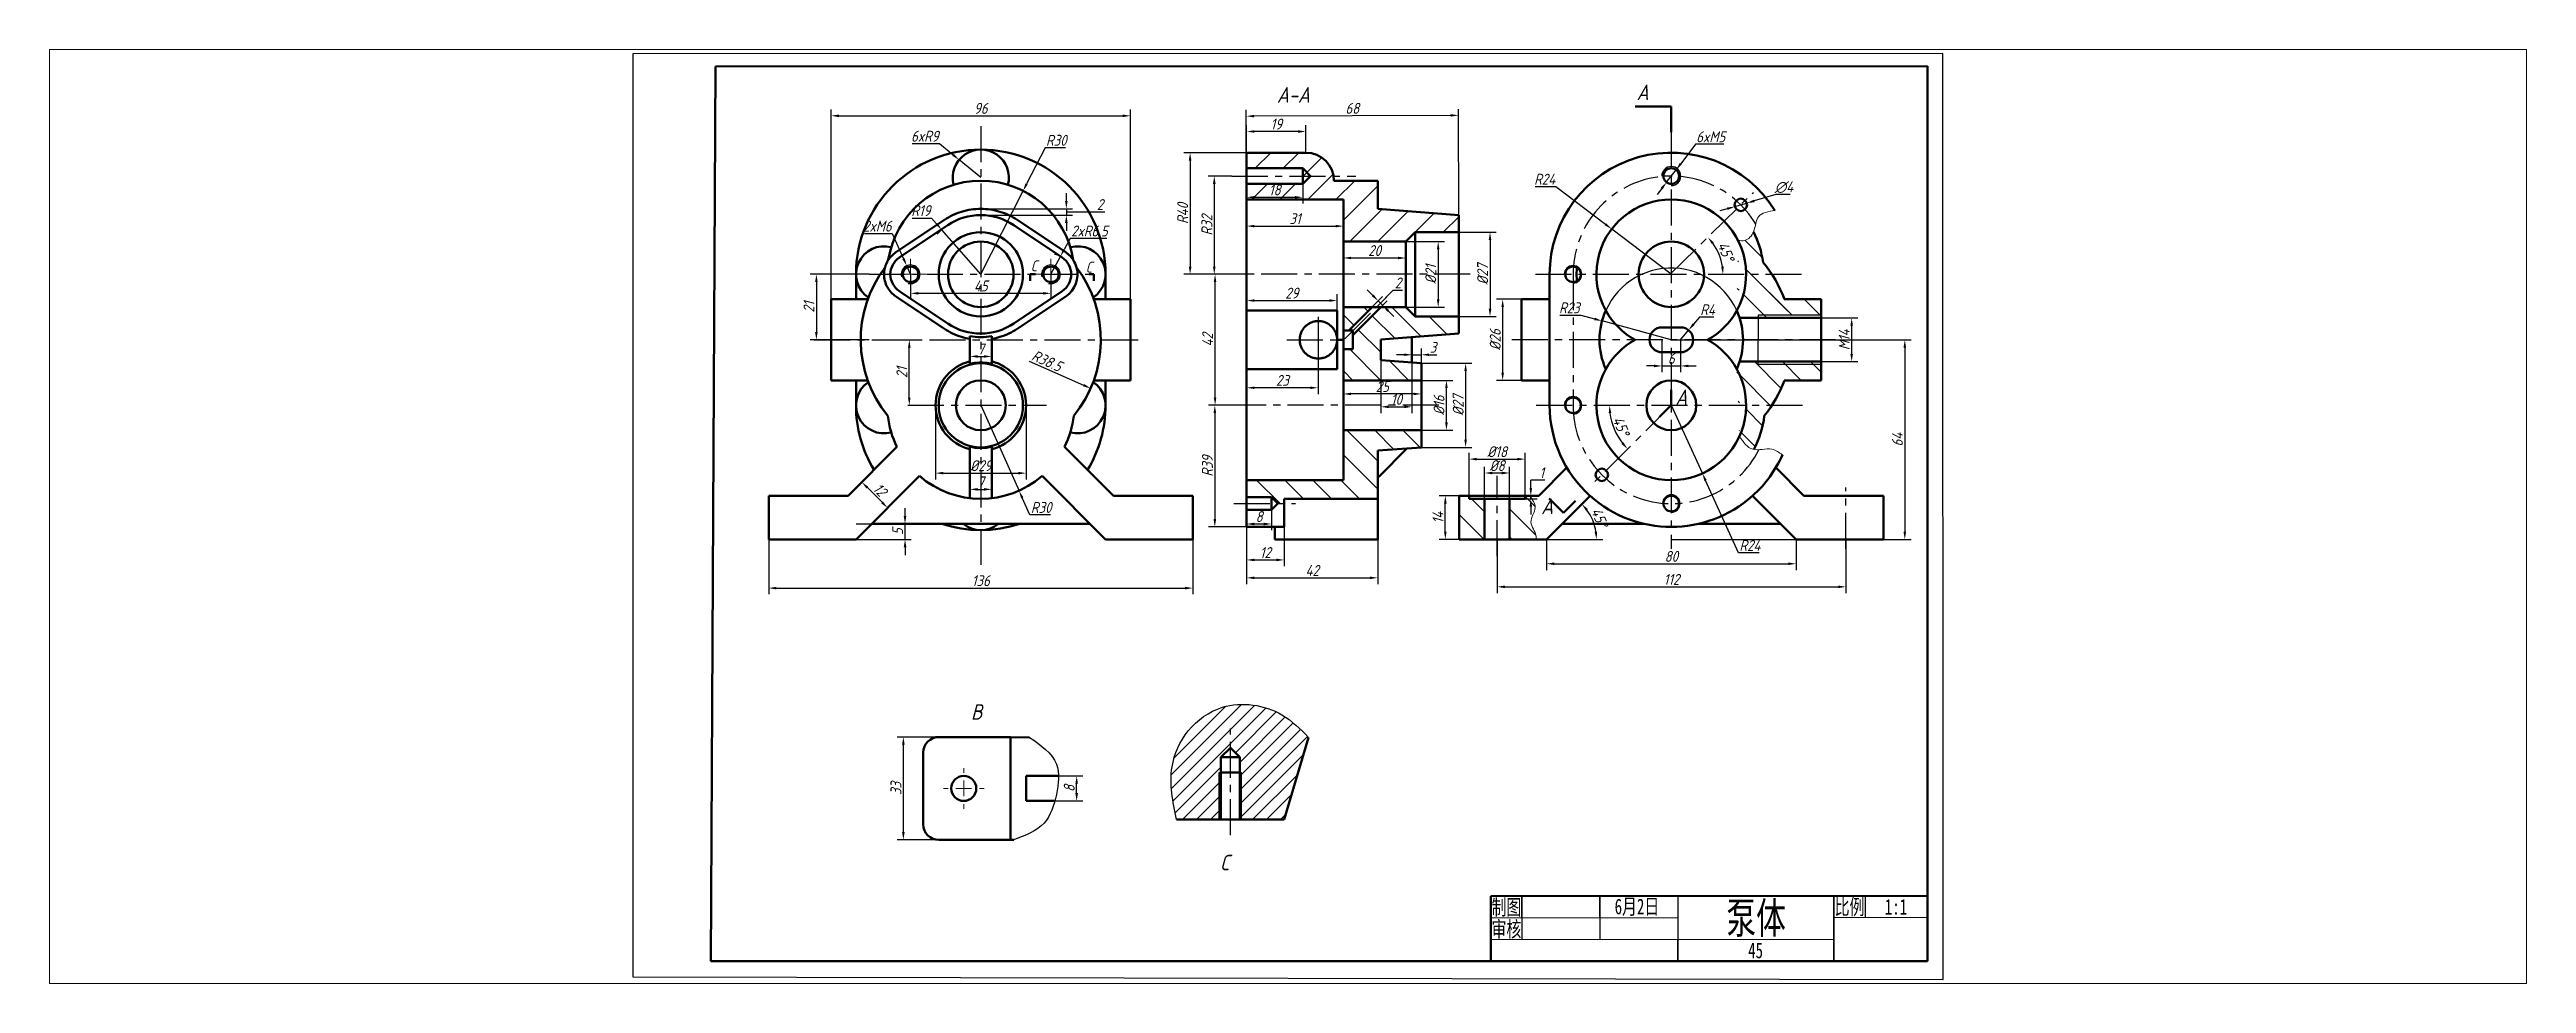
# Paper-space layout '布局1' of a CAD drawing. Header units: millimetres. Extents: x -146 to 443, y -6 to 216.
# The model-space entities are those that its viewports show. They can reach past a viewport. Long polylines and large blocks are cut down to what shows.
import ezdxf
from ezdxf.enums import TextEntityAlignment as Align

# ---------------------------------------------------------------- set-up
doc = ezdxf.new("R2010")
doc.units = ezdxf.units.MM
doc.header["$LTSCALE"] = 0.2
doc.linetypes.add('CENTER', pattern=[50.8, 31.75, -6.35, 6.35, -6.35])
for name, color, linetype in [('Thin Line', 7, 'Continuous'), ('文字', 7, 'Continuous'), ('点划线', 3, 'CENTER')]:
    doc.layers.add(name, color=color, linetype=linetype)
for name, color, linetype, lineweight in [('Think Line', 7, 'Continuous', 50), ('粗实线', 7, 'Continuous', 50), ('细实线', 7, 'Continuous', 25), ('阴影', 7, 'Continuous', 9)]:
    doc.layers.add(name, color=color, linetype=linetype, lineweight=lineweight)
doc.styles.add('尺寸数字', font='gbeitc.shx', dxfattribs={"bigfont": 'gbcbig.shx'})
doc.styles.add('汉字', font='simfang.ttf', dxfattribs={"width": 0.7})
doc.dimstyles.new("chang'an university", dxfattribs={"dimtxt": 3.5, "dimasz": 2.5, "dimexe": 2, "dimexo": 0, "dimtad": 1, "dimtoh": 1, "dimdec": 1, "dimdsep": 46, "dimtxsty": '尺寸数字', "dimcen": 2.5, "dimclrd": 256, "dimclre": 256, "dimclrt": 256, "dimadec": 0, "dimazin": 0, "dimtfac": 1, "dimtdec": 1, "dimtmove": 1, "dimatfit": 3, "dimfxl": 1, "dimlwd": -1, "dimlwe": -1, "dimarcsym": 0})
pattern_1 = [(45, (-234.062, -246.09), (-4.49013, 4.49013), [])]

psp = doc.layouts.new('布局1')

msp = doc.modelspace()

# ---------------------------------------------------------------- texts
at = {"layer": '文字', "char_height": 3.5, "attachment_point": 1, "style": '尺寸数字'}
for width, insert in [(2.5112, (127.5, 229.75)), (4.0083, (145.11, 229.32))]:
    msp.add_mtext_dynamic_manual_height_columns('C', width=width, gutter_width=25, heights=[0], dxfattribs=dict(at, insert=insert))
at = {"layer": '细实线', "style": '汉字', "width": 0.7}
for s, height, p in [('制图', 5, (280.01, 22.33)), ('6月2日', 5, (321.86, 22.57)), ('泵体', 10, (360.05, 18.88)), ('比例', 5, (390, 22.47)), ('1:1', 5, (404.9, 22.45)), ('审核', 5, (280.01, 15.33)), ('45', 5, (359.89, 8.47))]:
    msp.add_text(s, height=height, dxfattribs=at).set_placement(p, align=Align.MIDDLE_CENTER)
at = {"layer": '细实线', "char_height": 5, "attachment_point": 1, "style": '尺寸数字'}
for s, width, insert in [('A', 5.6866, (321.76, 286.14)), ('A-A', 20.1349, (206.44, 285.32)), ('A', 5.0658, (334.14, 188.34)), ('A', 5.5751, (291.13, 153.36)), ('B', 15.0397, (108.34, 87.43))]:
    msp.add_mtext_dynamic_manual_height_columns(s, width=width, gutter_width=25, heights=[0], dxfattribs=dict(at, insert=insert))
at = {"layer": '阴影', "insert": (188.14, 39.17), "char_height": 5, "attachment_point": 1, "style": '尺寸数字'}
msp.add_mtext_dynamic_manual_height_columns('C', width=10.2341, gutter_width=25, heights=[0], dxfattribs=at)

# ---------------------------------------------------------------- blocks, each defined once
blk = doc.blocks.new('SW_CENTERMARKSYMBOL_2')
at = {"color": 0, "linetype": 'Continuous', "lineweight": 18}
for p, q in [((-1.25, 0), (-2.5, 0)), ((0, 0), (-1.25, 0)), ((0, 1.25), (0, 2.5)), ((0, 0), (0, 1.25)), ((0, 0), (0, -1.25)), ((0, 0), (1.25, 0)), ((1.25, 0), (2.5, 0)), ((0, -1.25), (0, -2.5))]:
    blk.add_line(p, q, dxfattribs=at)
blk = doc.blocks.new('SW_CENTERMARKSYMBOL_3')
at = {"color": 0, "linetype": 'Continuous', "lineweight": 18}
for p, q in [((-1.25, 0), (-2.5, 0)), ((0, 0), (-1.25, 0)), ((0, 1.25), (0, 2.5)), ((0, 0), (0, 1.25)), ((0, 0), (0, -1.25)), ((0, 0), (1.25, 0)), ((1.25, 0), (2.5, 0)), ((0, -1.25), (0, -2.5))]:
    blk.add_line(p, q, dxfattribs=at)
blk = doc.blocks.new('SW_CENTERMARKSYMBOL_16')
at = {"color": 0, "linetype": 'Continuous', "lineweight": 18}
for p, q in [((-2.5, 0), (-3.25, 0)), ((0, 0), (-1.25, 0)), ((0, 2.5), (0, 3.25)), ((0, 0), (0, 1.25)), ((0, 0), (0, -1.25)), ((0, 0), (1.25, 0)), ((2.5, 0), (3.25, 0)), ((0, -2.5), (0, -3.25))]:
    blk.add_line(p, q, dxfattribs=at)
blk = doc.blocks.new('*D27')
at = {"layer": 'Defpoints', "color": 0, "transparency": 16777216}
for p in [(239.74, 197.7), (249.74, 196.99), (249.74, 182.79)]:
    blk.add_point(p, dxfattribs=at)
at = {"layer": 'Thin Line', "transparency": 16777216}
for p, q in [((239.74, 197.7), (239.74, 180.79)), ((249.74, 196.99), (249.74, 180.79)), ((242.24, 182.79), (247.24, 182.79))]:
    blk.add_line(p, q, dxfattribs=at)
for points in [[(242.24, 183.21), (242.24, 182.37), (239.74, 182.79)], [(247.24, 183.21), (247.24, 182.37), (249.74, 182.79)]]:
    blk.add_solid(points, dxfattribs=at)
at = {"layer": 'Thin Line', "transparency": 16777216, "insert": (244.74, 185.17), "char_height": 3.5, "attachment_point": 5, "style": '尺寸数字'}
blk.add_mtext('10', dxfattribs=at)
blk = doc.blocks.new('*D28')
at = {"layer": 'Defpoints', "color": 0, "transparency": 16777216}
for p in [(186.62, 225.27), (190.23, 225.27), (190.57, 183.27)]:
    blk.add_point(p, dxfattribs=at)
at = {"layer": 'Thin Line', "transparency": 16777216}
for p, q in [((190.23, 225.27), (184.62, 225.27)), ((186.62, 185.77), (186.62, 222.77)), ((190.57, 183.27), (184.62, 183.27))]:
    blk.add_line(p, q, dxfattribs=at)
for points in [[(186.2, 222.77), (187.03, 222.77), (186.62, 225.27)], [(186.2, 185.77), (187.03, 185.77), (186.62, 183.27)]]:
    blk.add_solid(points, dxfattribs=at)
at = {"layer": 'Thin Line', "transparency": 16777216, "insert": (184.24, 204.27), "char_height": 3.5, "attachment_point": 5, "rotation": 90, "style": '尺寸数字'}
blk.add_mtext('42', dxfattribs=at)
blk = doc.blocks.new('*D29')
at = {"layer": 'Defpoints', "color": 0, "transparency": 16777216}
for p in [(192.02, 256.77), (186.36, 225.27), (192.02, 225.27)]:
    blk.add_point(p, dxfattribs=at)
at = {"layer": 'Thin Line', "transparency": 16777216}
for p, q in [((192.02, 256.77), (184.36, 256.77)), ((186.36, 254.27), (186.36, 227.77)), ((192.02, 225.27), (184.36, 225.27))]:
    blk.add_line(p, q, dxfattribs=at)
for points in [[(185.94, 254.27), (186.78, 254.27), (186.36, 256.77)], [(185.94, 227.77), (186.78, 227.77), (186.36, 225.27)]]:
    blk.add_solid(points, dxfattribs=at)
at = {"layer": 'Thin Line', "transparency": 16777216, "insert": (183.99, 241.02), "char_height": 3.5, "attachment_point": 5, "rotation": 90, "style": '尺寸数字'}
blk.add_mtext('R32', dxfattribs=at)
blk = doc.blocks.new('*D30')
at = {"layer": 'Defpoints', "color": 0, "transparency": 16777216}
for p in [(196.74, 264.27), (178.62, 225.27), (196.74, 225.27)]:
    blk.add_point(p, dxfattribs=at)
at = {"layer": 'Thin Line', "transparency": 16777216}
for p, q in [((196.74, 264.27), (176.62, 264.27)), ((178.62, 261.77), (178.62, 227.77)), ((196.74, 225.27), (176.62, 225.27))]:
    blk.add_line(p, q, dxfattribs=at)
for points in [[(178.2, 261.77), (179.04, 261.77), (178.62, 264.27)], [(178.2, 227.77), (179.04, 227.77), (178.62, 225.27)]]:
    blk.add_solid(points, dxfattribs=at)
at = {"layer": 'Thin Line', "transparency": 16777216, "insert": (176.24, 244.77), "char_height": 3.5, "attachment_point": 5, "rotation": 90, "style": '尺寸数字'}
blk.add_mtext('R40', dxfattribs=at)
blk = doc.blocks.new('*D31')
at = {"layer": 'Defpoints', "color": 0, "transparency": 16777216}
for p in [(196.74, 271.06), (196.74, 264.27), (215.74, 264.27)]:
    blk.add_point(p, dxfattribs=at)
at = {"layer": 'Thin Line', "transparency": 16777216}
for p, q in [((196.74, 264.27), (196.74, 273.06)), ((213.24, 271.06), (199.24, 271.06)), ((215.74, 264.27), (215.74, 273.06))]:
    blk.add_line(p, q, dxfattribs=at)
for points in [[(199.24, 271.48), (199.24, 270.65), (196.74, 271.06)], [(213.24, 271.48), (213.24, 270.65), (215.74, 271.06)]]:
    blk.add_solid(points, dxfattribs=at)
at = {"layer": 'Thin Line', "transparency": 16777216, "insert": (206.24, 273.44), "char_height": 3.5, "attachment_point": 5, "style": '尺寸数字'}
blk.add_mtext('19', dxfattribs=at)
blk = doc.blocks.new('*D32')
at = {"layer": 'Defpoints', "color": 0, "transparency": 16777216}
for p in [(196.74, 144.27), (208.74, 144.27), (208.74, 133.69)]:
    blk.add_point(p, dxfattribs=at)
at = {"layer": 'Thin Line', "transparency": 16777216}
for p, q in [((196.74, 144.27), (196.74, 131.69)), ((208.74, 144.27), (208.74, 131.69)), ((199.24, 133.69), (206.24, 133.69))]:
    blk.add_line(p, q, dxfattribs=at)
for points in [[(199.24, 134.11), (199.24, 133.27), (196.74, 133.69)], [(206.24, 134.11), (206.24, 133.27), (208.74, 133.69)]]:
    blk.add_solid(points, dxfattribs=at)
at = {"layer": 'Thin Line', "transparency": 16777216, "insert": (202.74, 136.06), "char_height": 3.5, "attachment_point": 5, "style": '尺寸数字'}
blk.add_mtext('12', dxfattribs=at)
blk = doc.blocks.new('*D33')
at = {"layer": 'Defpoints', "color": 0, "transparency": 16777216}
for p in [(86.69, 76.91), (106.06, 76.91), (106.06, 43.91)]:
    blk.add_point(p, dxfattribs=at)
at = {"layer": 'Thin Line', "transparency": 16777216}
for p, q in [((106.06, 76.91), (84.69, 76.91)), ((86.69, 46.41), (86.69, 74.41)), ((106.06, 43.91), (84.69, 43.91))]:
    blk.add_line(p, q, dxfattribs=at)
for points in [[(86.27, 74.41), (87.11, 74.41), (86.69, 76.91)], [(86.27, 46.41), (87.11, 46.41), (86.69, 43.91)]]:
    blk.add_solid(points, dxfattribs=at)
at = {"layer": 'Thin Line', "transparency": 16777216, "insert": (84.31, 60.41), "char_height": 3.5, "attachment_point": 5, "rotation": 90, "style": '尺寸数字'}
blk.add_mtext('33', dxfattribs=at)
blk = doc.blocks.new('*D34')
at = {"layer": 'Defpoints', "color": 0, "transparency": 16777216}
for p in [(196.74, 144.27), (238.74, 144.27), (238.74, 127.94)]:
    blk.add_point(p, dxfattribs=at)
at = {"layer": 'Thin Line', "transparency": 16777216}
for p, q in [((196.74, 144.27), (196.74, 125.94)), ((238.74, 144.27), (238.74, 125.94)), ((199.24, 127.94), (236.24, 127.94))]:
    blk.add_line(p, q, dxfattribs=at)
for points in [[(199.24, 128.36), (199.24, 127.53), (196.74, 127.94)], [(236.24, 128.36), (236.24, 127.53), (238.74, 127.94)]]:
    blk.add_solid(points, dxfattribs=at)
at = {"layer": 'Thin Line', "transparency": 16777216, "insert": (217.74, 130.32), "char_height": 3.5, "attachment_point": 5, "style": '尺寸数字'}
blk.add_mtext('42', dxfattribs=at)
blk = doc.blocks.new('*D35')
at = {"layer": 'Defpoints', "color": 0, "transparency": 16777216}
for p in [(196.74, 183.27), (186.54, 144.27), (196.74, 144.27)]:
    blk.add_point(p, dxfattribs=at)
at = {"layer": 'Thin Line', "transparency": 16777216}
for p, q in [((196.74, 183.27), (184.54, 183.27)), ((186.54, 180.77), (186.54, 146.77)), ((196.74, 144.27), (184.54, 144.27))]:
    blk.add_line(p, q, dxfattribs=at)
for points in [[(186.12, 180.77), (186.95, 180.77), (186.54, 183.27)], [(186.12, 146.77), (186.95, 146.77), (186.54, 144.27)]]:
    blk.add_solid(points, dxfattribs=at)
at = {"layer": 'Thin Line', "transparency": 16777216, "insert": (184.16, 163.77), "char_height": 3.5, "attachment_point": 5, "rotation": 90, "style": '尺寸数字'}
blk.add_mtext('R39', dxfattribs=at)
blk = doc.blocks.new('*D36')
at = {"layer": 'Defpoints', "color": 0, "transparency": 16777216}
for p in [(313.76, 239.8), (332.87, 225.27)]:
    blk.add_point(p, dxfattribs=at)
at = {"layer": 'Thin Line', "transparency": 16777216}
for p, q in [((289.28, 253.4), (295.88, 253.4)), ((295.88, 253.4), (311.77, 241.32)), ((332.87, 225.27), (313.76, 239.8))]:
    blk.add_line(p, q, dxfattribs=at)
blk.add_solid([(312.02, 241.65), (311.52, 240.99), (313.76, 239.8)], dxfattribs=at)
at = {"layer": 'Thin Line', "transparency": 16777216, "insert": (292.27, 255.78), "char_height": 3.5, "attachment_point": 5, "style": '尺寸数字'}
blk.add_mtext('R24', dxfattribs=at)
blk = doc.blocks.new('*D37')
at = {"layer": 'Defpoints', "color": 0, "transparency": 16777216}
for p in [(332.87, 183.27), (342.82, 161.44)]:
    blk.add_point(p, dxfattribs=at)
at = {"layer": 'Thin Line', "transparency": 16777216}
for p, q in [((332.87, 183.27), (342.82, 161.44)), ((354.44, 135.94), (343.86, 159.16)), ((361.05, 135.94), (354.44, 135.94))]:
    blk.add_line(p, q, dxfattribs=at)
blk.add_solid([(344.24, 159.34), (343.48, 158.99), (342.82, 161.44)], dxfattribs=at)
at = {"layer": 'Thin Line', "transparency": 16777216, "insert": (358.06, 138.32), "char_height": 3.5, "attachment_point": 5, "style": '尺寸数字'}
blk.add_mtext('R24', dxfattribs=at)
blk = doc.blocks.new('*D38')
at = {"layer": 'Defpoints', "color": 0, "transparency": 16777216}
for p in [(359.21, 251.56), (289.29, 225.27), (332.52, 225.27), (348.87, 229.61), (375.76, 225.27)]:
    blk.add_point(p, dxfattribs=at)
at = {"layer": 'Thin Line', "transparency": 16777216}
blk.add_arc((332.52, 225.27), 16.91, 8.47703, 36.08813, dxfattribs=at)
for points in [[(345.87, 234.97), (346.51, 235.51), (344.57, 237.14)], [(349.67, 227.8), (348.84, 227.74), (349.44, 225.27)]]:
    blk.add_solid(points, dxfattribs=at)
at = {"layer": 'Thin Line', "transparency": 16777216, "insert": (350.37, 232.59), "char_height": 3.5, "attachment_point": 5, "rotation": 292.28258, "style": '尺寸数字'}
blk.add_mtext('45°', dxfattribs=at)
blk = doc.blocks.new('*D39')
at = {"layer": 'Defpoints', "color": 0, "transparency": 16777216}
for p in [(289.57, 183.27), (332.87, 183.27), (376.9, 183.27), (313.73, 178.15), (307.92, 158.33)]:
    blk.add_point(p, dxfattribs=at)
at = {"layer": 'Thin Line', "transparency": 16777216}
blk.add_arc((332.87, 183.27), 19.81, 187.2369, 217.7631, dxfattribs=at)
for points in [[(312.8, 180.75), (313.63, 180.81), (313.06, 183.27)], [(317.52, 171.42), (316.89, 170.87), (318.86, 169.27)]]:
    blk.add_solid(points, dxfattribs=at)
at = {"layer": 'Thin Line', "transparency": 16777216, "insert": (316.76, 176.6), "char_height": 3.5, "attachment_point": 5, "rotation": 292.5, "style": '尺寸数字'}
blk.add_mtext('45°', dxfattribs=at)
blk = doc.blocks.new('*D40')
at = {"layer": 'Defpoints', "color": 0, "transparency": 16777216}
for p in [(125.08, 252.03), (111.51, 225.27)]:
    blk.add_point(p, dxfattribs=at)
at = {"layer": 'Thin Line', "transparency": 16777216}
for p, q in [((132.1, 265.88), (126.21, 254.26)), ((138.7, 265.88), (132.1, 265.88)), ((111.51, 225.27), (125.08, 252.03))]:
    blk.add_line(p, q, dxfattribs=at)
blk.add_solid([(125.83, 254.45), (126.58, 254.07), (125.08, 252.03)], dxfattribs=at)
at = {"layer": 'Thin Line', "transparency": 16777216, "insert": (135.71, 268.25), "char_height": 3.5, "attachment_point": 5, "style": '尺寸数字'}
blk.add_mtext('R30', dxfattribs=at)
blk = doc.blocks.new('*D41')
at = {"layer": 'Defpoints', "color": 0, "transparency": 16777216}
for p in [(111.51, 204.27), (146.72, 188.72)]:
    blk.add_point(p, dxfattribs=at)
at = {"layer": 'Thin Line', "transparency": 16777216}
blk.add_line((126.98, 197.44), (144.44, 189.73), dxfattribs=at)
blk.add_solid([(144.61, 190.11), (144.27, 189.35), (146.72, 188.72)], dxfattribs=at)
at = {"layer": 'Thin Line', "transparency": 16777216, "insert": (132.68, 197.52), "char_height": 3.5, "attachment_point": 5, "rotation": 336.17267, "style": '尺寸数字'}
blk.add_mtext('R38.5', dxfattribs=at)
blk = doc.blocks.new('*D42')
at = {"layer": 'Defpoints', "color": 0, "transparency": 16777216}
for p in [(111.51, 183.27), (123.78, 155.9)]:
    blk.add_point(p, dxfattribs=at)
at = {"layer": 'Thin Line', "transparency": 16777216}
for p, q in [((111.51, 183.27), (123.78, 155.9)), ((127.25, 148.14), (124.8, 153.62)), ((133.86, 148.14), (127.25, 148.14))]:
    blk.add_line(p, q, dxfattribs=at)
blk.add_solid([(125.18, 153.79), (124.42, 153.45), (123.78, 155.9)], dxfattribs=at)
at = {"layer": 'Thin Line', "transparency": 16777216, "insert": (130.87, 150.52), "char_height": 3.5, "attachment_point": 5, "style": '尺寸数字'}
blk.add_mtext('R30', dxfattribs=at)
blk = doc.blocks.new('*D43')
at = {"layer": 'Defpoints', "color": 0, "transparency": 16777216}
for p in [(257.74, 238.77), (257.74, 211.77), (274.76, 211.77)]:
    blk.add_point(p, dxfattribs=at)
at = {"layer": 'Thin Line', "transparency": 16777216}
for p, q in [((257.74, 238.77), (276.76, 238.77)), ((274.76, 236.27), (274.76, 214.27)), ((257.74, 211.77), (276.76, 211.77))]:
    blk.add_line(p, q, dxfattribs=at)
for points in [[(274.34, 236.27), (275.17, 236.27), (274.76, 238.77)], [(274.34, 214.27), (275.17, 214.27), (274.76, 211.77)]]:
    blk.add_solid(points, dxfattribs=at)
at = {"layer": 'Thin Line', "transparency": 16777216, "insert": (272.38, 225.27), "char_height": 3.5, "attachment_point": 5, "rotation": 90, "style": '尺寸数字'}
blk.add_mtext('%%C27', dxfattribs=at)
blk = doc.blocks.new('*D44')
at = {"layer": 'Defpoints', "color": 0, "transparency": 16777216}
for p in [(227.74, 235.77), (227.74, 214.77), (258.14, 214.77)]:
    blk.add_point(p, dxfattribs=at)
at = {"layer": 'Thin Line', "transparency": 16777216}
for p, q in [((227.74, 235.77), (260.14, 235.77)), ((258.14, 233.27), (258.14, 217.27)), ((227.74, 214.77), (260.14, 214.77))]:
    blk.add_line(p, q, dxfattribs=at)
for points in [[(257.72, 233.27), (258.55, 233.27), (258.14, 235.77)], [(257.72, 217.27), (258.55, 217.27), (258.14, 214.77)]]:
    blk.add_solid(points, dxfattribs=at)
at = {"layer": 'Thin Line', "transparency": 16777216, "insert": (255.76, 225.27), "char_height": 3.5, "attachment_point": 5, "rotation": 90, "style": '尺寸数字'}
blk.add_mtext('%%C21', dxfattribs=at)
blk = doc.blocks.new('*D45')
at = {"layer": 'Defpoints', "color": 0, "transparency": 16777216}
for p in [(240.34, 215.33), (233.21, 211.02), (234.63, 209.61)]:
    blk.add_point(p, dxfattribs=at)
at = {"layer": 'Thin Line', "transparency": 16777216}
for p, q in [((233.21, 211.02), (240.34, 218.15)), ((234.63, 209.61), (241.76, 216.74)), ((237.16, 218.51), (235.39, 220.28)), ((238.93, 216.74), (240.34, 215.33)), ((238.93, 216.74), (240.34, 215.33)), ((239.64, 216.03), (243.75, 220.14)), ((243.75, 220.14), (246.75, 220.14)), ((242.11, 213.56), (243.88, 211.79))]:
    blk.add_line(p, q, dxfattribs=at)
for points in [[(237.46, 218.8), (236.87, 218.21), (238.93, 216.74)], [(242.4, 213.85), (241.82, 213.26), (240.34, 215.33)]]:
    blk.add_solid(points, dxfattribs=at)
at = {"layer": 'Thin Line', "transparency": 16777216, "insert": (245.25, 222.52), "char_height": 3.5, "attachment_point": 5, "style": '尺寸数字'}
blk.add_mtext('2', dxfattribs=at)
blk = doc.blocks.new('*D46')
at = {"layer": 'Defpoints', "color": 0, "transparency": 16777216}
for p in [(227.74, 235.77), (247.74, 235.77), (247.74, 230.52)]:
    blk.add_point(p, dxfattribs=at)
at = {"layer": 'Thin Line', "transparency": 16777216}
for p, q in [((227.74, 235.77), (227.74, 228.52)), ((230.24, 230.52), (245.24, 230.52)), ((247.74, 235.77), (247.74, 228.52))]:
    blk.add_line(p, q, dxfattribs=at)
for points in [[(230.24, 230.93), (230.24, 230.1), (227.74, 230.52)], [(245.24, 230.93), (245.24, 230.1), (247.74, 230.52)]]:
    blk.add_solid(points, dxfattribs=at)
at = {"layer": 'Thin Line', "transparency": 16777216, "insert": (237.74, 232.89), "char_height": 3.5, "attachment_point": 5, "style": '尺寸数字'}
blk.add_mtext('20', dxfattribs=at)
blk = doc.blocks.new('*D47')
at = {"layer": 'Defpoints', "color": 0, "transparency": 16777216}
for p in [(196.74, 249.27), (227.74, 249.27), (227.74, 240.74)]:
    blk.add_point(p, dxfattribs=at)
at = {"layer": 'Thin Line', "transparency": 16777216}
for p, q in [((196.74, 249.27), (196.74, 238.74)), ((227.74, 249.27), (227.74, 238.74)), ((199.24, 240.74), (225.24, 240.74))]:
    blk.add_line(p, q, dxfattribs=at)
for points in [[(199.24, 241.15), (199.24, 240.32), (196.74, 240.74)], [(225.24, 241.15), (225.24, 240.32), (227.74, 240.74)]]:
    blk.add_solid(points, dxfattribs=at)
at = {"layer": 'Thin Line', "transparency": 16777216, "insert": (212.24, 243.11), "char_height": 3.5, "attachment_point": 5, "style": '尺寸数字'}
blk.add_mtext('31', dxfattribs=at)
blk = doc.blocks.new('*D48')
at = {"layer": 'Defpoints', "color": 0, "transparency": 16777216}
for p in [(225.74, 216.86), (196.74, 194.89), (225.74, 194.89)]:
    blk.add_point(p, dxfattribs=at)
at = {"layer": 'Thin Line', "transparency": 16777216}
for p, q in [((196.74, 194.89), (196.74, 218.86)), ((199.24, 216.86), (223.24, 216.86)), ((225.74, 194.89), (225.74, 218.86))]:
    blk.add_line(p, q, dxfattribs=at)
for points in [[(199.24, 217.28), (199.24, 216.45), (196.74, 216.86)], [(223.24, 217.28), (223.24, 216.45), (225.74, 216.86)]]:
    blk.add_solid(points, dxfattribs=at)
at = {"layer": 'Thin Line', "transparency": 16777216, "insert": (211.24, 219.24), "char_height": 3.5, "attachment_point": 5, "style": '尺寸数字'}
blk.add_mtext('29', dxfattribs=at)
blk = doc.blocks.new('*D49')
at = {"layer": 'Defpoints', "color": 0, "transparency": 16777216}
for p in [(380.87, 211.27), (390.69, 211.27), (380.87, 197.27)]:
    blk.add_point(p, dxfattribs=at)
at = {"layer": 'Thin Line', "transparency": 16777216}
for p, q in [((380.87, 211.27), (392.69, 211.27)), ((390.69, 199.77), (390.69, 208.77)), ((380.87, 197.27), (392.69, 197.27))]:
    blk.add_line(p, q, dxfattribs=at)
for points in [[(390.27, 208.77), (391.11, 208.77), (390.69, 211.27)], [(390.27, 199.77), (391.11, 199.77), (390.69, 197.27)]]:
    blk.add_solid(points, dxfattribs=at)
at = {"layer": 'Thin Line', "transparency": 16777216, "insert": (388.31, 204.27), "char_height": 3.5, "attachment_point": 5, "rotation": 90, "style": '尺寸数字'}
blk.add_mtext('M14', dxfattribs=at)
blk = doc.blocks.new('*D50')
at = {"layer": 'Defpoints', "color": 0, "transparency": 16777216}
for p in [(310.67, 210.31), (332.87, 204.27)]:
    blk.add_point(p, dxfattribs=at)
at = {"layer": 'Thin Line', "transparency": 16777216}
for p, q in [((297.11, 212.16), (303.86, 212.16)), ((303.86, 212.16), (308.26, 210.97)), ((332.87, 204.27), (310.67, 210.31))]:
    blk.add_line(p, q, dxfattribs=at)
blk.add_arc((332.87, 204.27), 23, 24.07094, 169.76284, dxfattribs=at)
blk.add_solid([(308.37, 211.37), (308.15, 210.57), (310.67, 210.31)], dxfattribs=at)
at = {"layer": 'Thin Line', "transparency": 16777216, "insert": (300.18, 214.54), "char_height": 3.5, "attachment_point": 5, "style": '尺寸数字'}
blk.add_mtext('R23', dxfattribs=at)
blk = doc.blocks.new('*D51')
at = {"layer": 'Defpoints', "color": 0, "transparency": 16777216}
for p in [(332.87, 204.27), (332.87, 140.27), (407.72, 140.27)]:
    blk.add_point(p, dxfattribs=at)
at = {"layer": 'Thin Line', "transparency": 16777216}
for p, q in [((332.87, 204.27), (409.72, 204.27)), ((407.72, 201.77), (407.72, 142.77)), ((332.87, 140.27), (409.72, 140.27))]:
    blk.add_line(p, q, dxfattribs=at)
for points in [[(407.31, 201.77), (408.14, 201.77), (407.72, 204.27)], [(407.31, 142.77), (408.14, 142.77), (407.72, 140.27)]]:
    blk.add_solid(points, dxfattribs=at)
at = {"layer": 'Thin Line', "transparency": 16777216, "insert": (405.35, 172.27), "char_height": 3.5, "attachment_point": 5, "rotation": 90, "style": '尺寸数字'}
blk.add_mtext('64', dxfattribs=at)
blk = doc.blocks.new('*D52')
at = {"layer": 'Defpoints', "color": 0, "transparency": 16777216}
for p in [(278.81, 217.27), (284.87, 217.27), (284.87, 191.27)]:
    blk.add_point(p, dxfattribs=at)
at = {"layer": 'Thin Line', "transparency": 16777216}
for p, q in [((284.87, 217.27), (276.81, 217.27)), ((278.81, 193.77), (278.81, 214.77)), ((284.87, 191.27), (276.81, 191.27))]:
    blk.add_line(p, q, dxfattribs=at)
for points in [[(278.39, 214.77), (279.22, 214.77), (278.81, 217.27)], [(278.39, 193.77), (279.22, 193.77), (278.81, 191.27)]]:
    blk.add_solid(points, dxfattribs=at)
at = {"layer": 'Thin Line', "transparency": 16777216, "insert": (276.43, 204.27), "char_height": 3.5, "attachment_point": 5, "rotation": 90, "style": '尺寸数字'}
blk.add_mtext('%%C26', dxfattribs=at)
blk = doc.blocks.new('*D53')
at = {"layer": 'Defpoints', "color": 0, "transparency": 16777216}
for p in [(331.35, 254.79), (334.38, 258.76)]:
    blk.add_point(p, dxfattribs=at)
at = {"layer": 'Thin Line', "transparency": 16777216}
for p, q in [((340.67, 266.98), (335.9, 260.75)), ((349.69, 266.98), (340.67, 266.98)), ((331.35, 254.79), (334.38, 258.76)), ((329.83, 252.8), (328.31, 250.82))]:
    blk.add_line(p, q, dxfattribs=at)
for points in [[(329.5, 253.06), (330.16, 252.55), (331.35, 254.79)], [(335.57, 261), (336.23, 260.49), (334.38, 258.76)]]:
    blk.add_solid(points, dxfattribs=at)
at = {"layer": 'Thin Line', "transparency": 16777216, "insert": (345.49, 269.36), "char_height": 3.5, "attachment_point": 5, "style": '尺寸数字'}
blk.add_mtext('6xM5', dxfattribs=at)
blk = doc.blocks.new('*D54')
at = {"layer": 'Defpoints', "color": 0, "transparency": 16777216}
for p in [(97.01, 183.27), (126.01, 183.27), (126.01, 161.52)]:
    blk.add_point(p, dxfattribs=at)
at = {"layer": 'Thin Line', "transparency": 16777216}
for p, q in [((97.01, 183.27), (97.01, 159.52)), ((126.01, 183.27), (126.01, 159.52)), ((99.51, 161.52), (123.51, 161.52))]:
    blk.add_line(p, q, dxfattribs=at)
for points in [[(99.51, 161.94), (99.51, 161.1), (97.01, 161.52)], [(123.51, 161.94), (123.51, 161.1), (126.01, 161.52)]]:
    blk.add_solid(points, dxfattribs=at)
at = {"layer": 'Thin Line', "transparency": 16777216, "insert": (111.51, 163.9), "char_height": 3.5, "attachment_point": 5, "style": '尺寸数字'}
blk.add_mtext('%%C29', dxfattribs=at)
blk = doc.blocks.new('*D55')
at = {"layer": 'Defpoints', "color": 0, "transparency": 16777216}
for p in [(252.74, 191.27), (260.79, 191.27), (252.74, 175.27)]:
    blk.add_point(p, dxfattribs=at)
at = {"layer": 'Thin Line', "transparency": 16777216}
for p, q in [((252.74, 191.27), (262.79, 191.27)), ((260.79, 177.77), (260.79, 188.77)), ((252.74, 175.27), (262.79, 175.27))]:
    blk.add_line(p, q, dxfattribs=at)
for points in [[(260.37, 188.77), (261.21, 188.77), (260.79, 191.27)], [(260.37, 177.77), (261.21, 177.77), (260.79, 175.27)]]:
    blk.add_solid(points, dxfattribs=at)
at = {"layer": 'Thin Line', "transparency": 16777216, "insert": (258.42, 183.27), "char_height": 3.5, "attachment_point": 5, "rotation": 90, "style": '尺寸数字'}
blk.add_mtext('%%C16', dxfattribs=at)
blk = doc.blocks.new('*D56')
at = {"layer": 'Defpoints', "color": 0, "transparency": 16777216}
for p in [(252.74, 196.77), (252.74, 169.78), (266.93, 169.78)]:
    blk.add_point(p, dxfattribs=at)
at = {"layer": 'Thin Line', "transparency": 16777216}
for p, q in [((252.74, 196.77), (268.93, 196.77)), ((266.93, 194.27), (266.93, 172.28)), ((252.74, 169.78), (268.93, 169.78))]:
    blk.add_line(p, q, dxfattribs=at)
for points in [[(266.52, 194.27), (267.35, 194.27), (266.93, 196.77)], [(266.52, 172.28), (267.35, 172.28), (266.93, 169.78)]]:
    blk.add_solid(points, dxfattribs=at)
at = {"layer": 'Thin Line', "transparency": 16777216, "insert": (264.56, 183.28), "char_height": 3.5, "attachment_point": 5, "rotation": 90, "style": '尺寸数字'}
blk.add_mtext('%%C27', dxfattribs=at)
blk = doc.blocks.new('*D57')
at = {"layer": 'Defpoints', "color": 0, "transparency": 16777216}
for p in [(71.51, 145.27), (87.23, 145.27), (71.51, 140.27)]:
    blk.add_point(p, dxfattribs=at)
at = {"layer": 'Thin Line', "transparency": 16777216}
for p, q in [((71.51, 145.27), (89.23, 145.27)), ((87.23, 147.77), (87.23, 150.27)), ((87.23, 140.27), (87.23, 145.27)), ((71.51, 140.27), (89.23, 140.27)), ((87.23, 137.77), (87.23, 135.27))]:
    blk.add_line(p, q, dxfattribs=at)
for points in [[(86.81, 147.77), (87.65, 147.77), (87.23, 145.27)], [(86.81, 137.77), (87.65, 137.77), (87.23, 140.27)]]:
    blk.add_solid(points, dxfattribs=at)
at = {"layer": 'Thin Line', "transparency": 16777216, "insert": (84.86, 142.77), "char_height": 3.5, "attachment_point": 5, "rotation": 90, "style": '尺寸数字'}
blk.add_mtext('5', dxfattribs=at)
blk = doc.blocks.new('*D58')
at = {"layer": 'Defpoints', "color": 0, "transparency": 16777216}
for p in [(260.43, 154.27), (264.87, 154.27), (264.87, 140.27)]:
    blk.add_point(p, dxfattribs=at)
at = {"layer": 'Thin Line', "transparency": 16777216}
for p, q in [((264.87, 154.27), (258.43, 154.27)), ((260.43, 142.77), (260.43, 151.77)), ((264.87, 140.27), (258.43, 140.27))]:
    blk.add_line(p, q, dxfattribs=at)
for points in [[(260.02, 151.77), (260.85, 151.77), (260.43, 154.27)], [(260.02, 142.77), (260.85, 142.77), (260.43, 140.27)]]:
    blk.add_solid(points, dxfattribs=at)
at = {"layer": 'Thin Line', "transparency": 16777216, "insert": (258.06, 147.27), "char_height": 3.5, "attachment_point": 5, "rotation": 90, "style": '尺寸数字'}
blk.add_mtext('14', dxfattribs=at)
blk = doc.blocks.new('*D59')
at = {"layer": 'Defpoints', "color": 0, "transparency": 16777216}
for p in [(286.02, 166.02), (268.02, 153.27), (286.02, 153.27)]:
    blk.add_point(p, dxfattribs=at)
at = {"layer": 'Thin Line', "transparency": 16777216}
for p, q in [((268.02, 153.27), (268.02, 168.02)), ((286.02, 153.27), (286.02, 168.02)), ((270.52, 166.02), (283.52, 166.02))]:
    blk.add_line(p, q, dxfattribs=at)
for points in [[(270.52, 166.43), (270.52, 165.6), (268.02, 166.02)], [(283.52, 166.43), (283.52, 165.6), (286.02, 166.02)]]:
    blk.add_solid(points, dxfattribs=at)
at = {"layer": 'Thin Line', "transparency": 16777216, "insert": (277.02, 168.39), "char_height": 3.5, "attachment_point": 5, "style": '尺寸数字'}
blk.add_mtext('%%C18', dxfattribs=at)
blk = doc.blocks.new('*D60')
at = {"layer": 'Defpoints', "color": 0, "transparency": 16777216}
for p in [(281.02, 161.57), (273.02, 153.27), (281.02, 153.27)]:
    blk.add_point(p, dxfattribs=at)
at = {"layer": 'Thin Line', "transparency": 16777216}
for p, q in [((273.02, 153.27), (273.02, 163.57)), ((275.52, 161.57), (278.52, 161.57)), ((281.02, 153.27), (281.02, 163.57))]:
    blk.add_line(p, q, dxfattribs=at)
for points in [[(275.52, 161.98), (275.52, 161.15), (273.02, 161.57)], [(278.52, 161.98), (278.52, 161.15), (281.02, 161.57)]]:
    blk.add_solid(points, dxfattribs=at)
at = {"layer": 'Thin Line', "transparency": 16777216, "insert": (277.02, 163.94), "char_height": 3.5, "attachment_point": 5, "style": '尺寸数字'}
blk.add_mtext('%%C8', dxfattribs=at)
blk = doc.blocks.new('*D61')
at = {"layer": 'Defpoints', "color": 0, "transparency": 16777216}
for p in [(292.87, 140.27), (372.87, 140.27), (372.87, 132.46)]:
    blk.add_point(p, dxfattribs=at)
at = {"layer": 'Thin Line', "transparency": 16777216}
for p, q in [((292.87, 140.27), (292.87, 130.46)), ((372.87, 140.27), (372.87, 130.46)), ((295.37, 132.46), (370.37, 132.46))]:
    blk.add_line(p, q, dxfattribs=at)
for points in [[(295.37, 132.88), (295.37, 132.04), (292.87, 132.46)], [(370.37, 132.88), (370.37, 132.04), (372.87, 132.46)]]:
    blk.add_solid(points, dxfattribs=at)
at = {"layer": 'Thin Line', "transparency": 16777216, "insert": (332.87, 134.83), "char_height": 3.5, "attachment_point": 5, "style": '尺寸数字'}
blk.add_mtext('80', dxfattribs=at)
blk = doc.blocks.new('*D62')
at = {"layer": 'Defpoints', "color": 0, "transparency": 16777216}
for p in [(277.02, 140.27), (388.87, 140.27), (388.87, 125.07)]:
    blk.add_point(p, dxfattribs=at)
at = {"layer": 'Thin Line', "transparency": 16777216}
for p, q in [((277.02, 140.27), (277.02, 123.07)), ((388.87, 140.27), (388.87, 123.07)), ((279.52, 125.07), (386.37, 125.07))]:
    blk.add_line(p, q, dxfattribs=at)
for points in [[(279.52, 125.49), (279.52, 124.65), (277.02, 125.07)], [(386.37, 125.49), (386.37, 124.65), (388.87, 125.07)]]:
    blk.add_solid(points, dxfattribs=at)
at = {"layer": 'Thin Line', "transparency": 16777216, "insert": (332.94, 127.45), "char_height": 3.5, "attachment_point": 5, "style": '尺寸数字'}
blk.add_mtext('112', dxfattribs=at)
blk = doc.blocks.new('*D63')
at = {"layer": 'Defpoints', "color": 0, "transparency": 16777216}
for p in [(43.51, 140.27), (179.51, 140.27), (179.51, 124.66)]:
    blk.add_point(p, dxfattribs=at)
at = {"layer": 'Thin Line', "transparency": 16777216}
for p, q in [((43.51, 140.27), (43.51, 122.66)), ((179.51, 140.27), (179.51, 122.66)), ((46.01, 124.66), (177.01, 124.66))]:
    blk.add_line(p, q, dxfattribs=at)
for points in [[(46.01, 125.07), (46.01, 124.24), (43.51, 124.66)], [(177.01, 125.07), (177.01, 124.24), (179.51, 124.66)]]:
    blk.add_solid(points, dxfattribs=at)
at = {"layer": 'Thin Line', "transparency": 16777216, "insert": (111.51, 127.03), "char_height": 3.5, "attachment_point": 5, "style": '尺寸数字'}
blk.add_mtext('136', dxfattribs=at)
blk = doc.blocks.new('*D64')
at = {"layer": 'Defpoints', "color": 0, "transparency": 16777216}
for p in [(306.83, 154.24), (308.34, 144.42), (269.87, 140.27), (292.87, 140.27), (292.87, 140.27)]:
    blk.add_point(p, dxfattribs=at)
at = {"layer": 'Thin Line', "transparency": 16777216}
blk.add_line((292.87, 140.27), (310.89, 140.27), dxfattribs=at)
blk.add_arc((292.87, 140.27), 16.02, 8.94781, 36.05219, dxfattribs=at)
for points in [[(305.5, 149.43), (306.14, 149.98), (304.2, 151.61)], [(309.11, 142.8), (308.28, 142.73), (308.89, 140.27)]]:
    blk.add_solid(points, dxfattribs=at)
at = {"layer": 'Thin Line', "transparency": 16777216, "insert": (309.86, 147.32), "char_height": 3.5, "attachment_point": 5, "rotation": 292.5, "style": '尺寸数字'}
blk.add_mtext('45°', dxfattribs=at)
blk = doc.blocks.new('*D65')
at = {"layer": 'Defpoints', "color": 0, "transparency": 16777216}
for p in [(73.05, 158.32), (81.3, 150.07), (81.62, 150.39)]:
    blk.add_point(p, dxfattribs=at)
at = {"layer": 'Thin Line', "transparency": 16777216}
for p, q in [((73.05, 158.32), (74.78, 160.05)), ((75.14, 156.87), (79.85, 152.16)), ((81.3, 150.07), (83.03, 151.8))]:
    blk.add_line(p, q, dxfattribs=at)
for points in [[(75.43, 157.17), (74.84, 156.58), (73.37, 158.64)], [(80.15, 152.45), (79.56, 151.86), (81.62, 150.39)]]:
    blk.add_solid(points, dxfattribs=at)
at = {"layer": 'Thin Line', "transparency": 16777216, "insert": (79.17, 156.19), "char_height": 3.5, "attachment_point": 5, "rotation": 315, "style": '尺寸数字'}
blk.add_mtext('12', dxfattribs=at)
blk = doc.blocks.new('*D66')
at = {"layer": 'Defpoints', "color": 0, "transparency": 16777216}
for p in [(88.12, 204.27), (88.59, 204.27), (88.12, 183.27)]:
    blk.add_point(p, dxfattribs=at)
at = {"layer": 'Thin Line', "transparency": 16777216}
for p, q in [((88.12, 204.27), (90.59, 204.27)), ((88.59, 185.77), (88.59, 201.77)), ((88.12, 183.27), (90.59, 183.27))]:
    blk.add_line(p, q, dxfattribs=at)
for points in [[(88.17, 201.77), (89.01, 201.77), (88.59, 204.27)], [(88.17, 185.77), (89.01, 185.77), (88.59, 183.27)]]:
    blk.add_solid(points, dxfattribs=at)
at = {"layer": 'Thin Line', "transparency": 16777216, "insert": (86.21, 193.77), "char_height": 3.5, "attachment_point": 5, "rotation": 90, "style": '尺寸数字'}
blk.add_mtext('21', dxfattribs=at)
blk = doc.blocks.new('*D67')
at = {"layer": 'Defpoints', "color": 0, "transparency": 16777216}
for p in [(104.56, 261.99), (111.51, 256.27)]:
    blk.add_point(p, dxfattribs=at)
at = {"layer": 'Thin Line', "transparency": 16777216}
for p, q in [((89.53, 267.19), (98.25, 267.19)), ((98.25, 267.19), (102.63, 263.58)), ((111.51, 256.27), (104.56, 261.99))]:
    blk.add_line(p, q, dxfattribs=at)
blk.add_solid([(102.89, 263.91), (102.36, 263.26), (104.56, 261.99)], dxfattribs=at)
at = {"layer": 'Thin Line', "transparency": 16777216, "insert": (93.57, 269.56), "char_height": 3.5, "attachment_point": 5, "style": '尺寸数字'}
blk.add_mtext('6xR9', dxfattribs=at)
blk = doc.blocks.new('*D68')
at = {"layer": 'Defpoints', "color": 0, "transparency": 16777216}
for p in [(98.99, 239.57), (111.51, 225.27)]:
    blk.add_point(p, dxfattribs=at)
at = {"layer": 'Thin Line', "transparency": 16777216}
for p, q in [((89.53, 243.33), (95.7, 243.33)), ((95.7, 243.33), (97.34, 241.45)), ((111.51, 225.27), (98.99, 239.57))]:
    blk.add_line(p, q, dxfattribs=at)
blk.add_arc((111.51, 225.27), 19, 123.74899, 137.23519, dxfattribs=at)
blk.add_solid([(97.66, 241.73), (97.03, 241.18), (98.99, 239.57)], dxfattribs=at)
at = {"layer": 'Thin Line', "transparency": 16777216, "insert": (92.3, 245.71), "char_height": 3.5, "attachment_point": 5, "style": '尺寸数字'}
blk.add_mtext('R19', dxfattribs=at)
blk = doc.blocks.new('*D69')
at = {"layer": 'Defpoints', "color": 0, "transparency": 16777216}
for p in [(87.77, 228.01), (89.01, 225.27)]:
    blk.add_point(p, dxfattribs=at)
at = {"layer": 'Thin Line', "transparency": 16777216}
for p, q in [((74.23, 238.36), (83.1, 238.36)), ((83.1, 238.36), (86.74, 230.29)), ((89.01, 225.27), (87.77, 228.01))]:
    blk.add_line(p, q, dxfattribs=at)
blk.add_solid([(87.12, 230.46), (86.36, 230.12), (87.77, 228.01)], dxfattribs=at)
at = {"layer": 'Thin Line', "transparency": 16777216, "insert": (78.35, 240.73), "char_height": 3.5, "attachment_point": 5, "style": '尺寸数字'}
blk.add_mtext('2xM6', dxfattribs=at)
blk = doc.blocks.new('*D70')
at = {"layer": 'Defpoints', "color": 0, "transparency": 16777216}
for p in [(137.06, 231.01), (134.01, 225.27)]:
    blk.add_point(p, dxfattribs=at)
at = {"layer": 'Thin Line', "transparency": 16777216}
for p, q in [((134.01, 225.27), (137.06, 231.01)), ((140.13, 236.79), (138.23, 233.22)), ((151.91, 236.79), (140.13, 236.79))]:
    blk.add_line(p, q, dxfattribs=at)
blk.add_arc((134.01, 225.27), 6.5, 56.25101, 79.62766, dxfattribs=at)
blk.add_solid([(137.86, 233.42), (138.6, 233.03), (137.06, 231.01)], dxfattribs=at)
at = {"layer": 'Thin Line', "transparency": 16777216, "insert": (146.33, 239.16), "char_height": 3.5, "attachment_point": 5, "style": '尺寸数字'}
blk.add_mtext('2xR6.5', dxfattribs=at)
blk = doc.blocks.new('*D71')
at = {"layer": 'Defpoints', "color": 0, "transparency": 16777216}
for p in [(89.01, 225.27), (134.01, 225.27), (134.01, 219.18)]:
    blk.add_point(p, dxfattribs=at)
at = {"layer": 'Thin Line', "transparency": 16777216}
for p, q in [((89.01, 225.27), (89.01, 217.18)), ((134.01, 225.27), (134.01, 217.18)), ((91.51, 219.18), (131.51, 219.18))]:
    blk.add_line(p, q, dxfattribs=at)
for points in [[(91.51, 219.6), (91.51, 218.76), (89.01, 219.18)], [(131.51, 219.6), (131.51, 218.76), (134.01, 219.18)]]:
    blk.add_solid(points, dxfattribs=at)
at = {"layer": 'Thin Line', "transparency": 16777216, "insert": (111.51, 221.55), "char_height": 3.5, "attachment_point": 5, "style": '尺寸数字'}
blk.add_mtext('45', dxfattribs=at)
blk = doc.blocks.new('*D72')
at = {"layer": 'Defpoints', "color": 0, "transparency": 16777216}
for p in [(268.02, 154.27), (268.02, 153.27), (287.83, 154.27)]:
    blk.add_point(p, dxfattribs=at)
at = {"layer": 'Thin Line', "transparency": 16777216}
for p, q in [((287.83, 156.77), (287.83, 159.27)), ((292.31, 159.27), (287.83, 159.27)), ((268.02, 154.27), (289.83, 154.27)), ((268.02, 153.27), (289.83, 153.27)), ((287.83, 153.27), (287.83, 154.27)), ((287.83, 150.77), (287.83, 148.27))]:
    blk.add_line(p, q, dxfattribs=at)
for points in [[(287.42, 156.77), (288.25, 156.77), (287.83, 154.27)], [(287.42, 150.77), (288.25, 150.77), (287.83, 153.27)]]:
    blk.add_solid(points, dxfattribs=at)
at = {"layer": 'Thin Line', "transparency": 16777216, "insert": (291.32, 161.65), "char_height": 3.5, "attachment_point": 5, "style": '尺寸数字'}
blk.add_mtext('1', dxfattribs=at)
blk = doc.blocks.new('*D73')
at = {"layer": 'Defpoints', "color": 0, "transparency": 16777216}
for p in [(126.06, 64.41), (142.24, 64.41), (126.06, 56.41)]:
    blk.add_point(p, dxfattribs=at)
at = {"layer": 'Thin Line', "transparency": 16777216}
for p, q in [((126.06, 64.41), (144.24, 64.41)), ((126.06, 56.41), (144.24, 56.41)), ((142.24, 58.91), (142.24, 61.91))]:
    blk.add_line(p, q, dxfattribs=at)
for points in [[(141.83, 61.91), (142.66, 61.91), (142.24, 64.41)], [(141.83, 58.91), (142.66, 58.91), (142.24, 56.41)]]:
    blk.add_solid(points, dxfattribs=at)
at = {"layer": 'Thin Line', "transparency": 16777216, "insert": (139.87, 60.41), "char_height": 3.5, "attachment_point": 5, "rotation": 90, "style": '尺寸数字'}
blk.add_mtext('8', dxfattribs=at)
blk = doc.blocks.new('*D74')
at = {"layer": 'Defpoints', "color": 0, "transparency": 16777216}
for p in [(108.01, 200.98), (115.01, 200.98), (115.01, 198.95)]:
    blk.add_point(p, dxfattribs=at)
at = {"layer": 'Thin Line', "transparency": 16777216}
for p, q in [((108.01, 200.98), (108.01, 196.95)), ((110.51, 198.95), (112.51, 198.95)), ((115.01, 200.98), (115.01, 196.95))]:
    blk.add_line(p, q, dxfattribs=at)
for points in [[(110.51, 199.36), (110.51, 198.53), (108.01, 198.95)], [(112.51, 199.36), (112.51, 198.53), (115.01, 198.95)]]:
    blk.add_solid(points, dxfattribs=at)
at = {"layer": 'Thin Line', "transparency": 16777216, "insert": (111.51, 201.32), "char_height": 3.5, "attachment_point": 5, "style": '尺寸数字'}
blk.add_mtext('7', dxfattribs=at)
blk = doc.blocks.new('*D75')
at = {"layer": 'Defpoints', "color": 0, "transparency": 16777216}
for p in [(108.01, 153.48), (115.01, 156.32), (115.01, 153.48)]:
    blk.add_point(p, dxfattribs=at)
at = {"layer": 'Thin Line', "transparency": 16777216}
for p, q in [((108.01, 153.48), (108.01, 158.32)), ((110.51, 156.32), (112.51, 156.32)), ((115.01, 153.48), (115.01, 158.32))]:
    blk.add_line(p, q, dxfattribs=at)
for points in [[(110.51, 156.74), (110.51, 155.9), (108.01, 156.32)], [(112.51, 156.74), (112.51, 155.9), (115.01, 156.32)]]:
    blk.add_solid(points, dxfattribs=at)
at = {"layer": 'Thin Line', "transparency": 16777216, "insert": (111.51, 158.7), "char_height": 3.5, "attachment_point": 5, "style": '尺寸数字'}
blk.add_mtext('7', dxfattribs=at)
blk = doc.blocks.new('*D76')
at = {"layer": 'Defpoints', "color": 0, "transparency": 16777216}
for p in [(75.76, 225.27), (58.8, 204.27), (75.76, 204.27)]:
    blk.add_point(p, dxfattribs=at)
at = {"layer": 'Thin Line', "transparency": 16777216}
for p, q in [((75.76, 225.27), (56.8, 225.27)), ((58.8, 222.77), (58.8, 206.77)), ((75.76, 204.27), (56.8, 204.27))]:
    blk.add_line(p, q, dxfattribs=at)
for points in [[(58.39, 222.77), (59.22, 222.77), (58.8, 225.27)], [(58.39, 206.77), (59.22, 206.77), (58.8, 204.27)]]:
    blk.add_solid(points, dxfattribs=at)
at = {"layer": 'Thin Line', "transparency": 16777216, "insert": (56.43, 214.77), "char_height": 3.5, "attachment_point": 5, "rotation": 90, "style": '尺寸数字'}
blk.add_mtext('21', dxfattribs=at)
blk = doc.blocks.new('*D77')
at = {"layer": 'Defpoints', "color": 0, "transparency": 16777216}
for p in [(111.51, 246.27), (111.51, 244.27), (138.94, 244.27)]:
    blk.add_point(p, dxfattribs=at)
at = {"layer": 'Thin Line', "transparency": 16777216}
for p, q in [((111.51, 246.27), (140.94, 246.27)), ((138.94, 248.77), (138.94, 251.27)), ((138.94, 246.27), (138.94, 244.27)), ((138.94, 246.27), (138.94, 244.27)), ((111.51, 244.27), (140.94, 244.27)), ((138.94, 245.27), (148.25, 245.27)), ((138.94, 241.77), (138.94, 239.27)), ((148.25, 245.27), (151.25, 245.27))]:
    blk.add_line(p, q, dxfattribs=at)
for points in [[(138.52, 248.77), (139.36, 248.77), (138.94, 246.27)], [(138.52, 241.77), (139.36, 241.77), (138.94, 244.27)]]:
    blk.add_solid(points, dxfattribs=at)
at = {"layer": 'Thin Line', "transparency": 16777216, "insert": (149.75, 247.65), "char_height": 3.5, "attachment_point": 5, "style": '尺寸数字'}
blk.add_mtext('2', dxfattribs=at)
blk = doc.blocks.new('*D78')
at = {"layer": 'Defpoints', "color": 0, "transparency": 16777216}
for p in [(159.51, 276.11), (63.51, 191.27), (159.51, 191.27)]:
    blk.add_point(p, dxfattribs=at)
at = {"layer": 'Thin Line', "transparency": 16777216}
for p, q in [((63.51, 191.27), (63.51, 278.11)), ((159.51, 191.27), (159.51, 278.11)), ((66.01, 276.11), (157.01, 276.11))]:
    blk.add_line(p, q, dxfattribs=at)
for points in [[(66.01, 276.52), (66.01, 275.69), (63.51, 276.11)], [(157.01, 276.52), (157.01, 275.69), (159.51, 276.11)]]:
    blk.add_solid(points, dxfattribs=at)
at = {"layer": 'Thin Line', "transparency": 16777216, "insert": (111.51, 278.48), "char_height": 3.5, "attachment_point": 5, "style": '尺寸数字'}
blk.add_mtext('96', dxfattribs=at)
blk = doc.blocks.new('*D79')
at = {"layer": 'Defpoints', "color": 0, "transparency": 16777216}
for p in [(196.62, 275.98), (196.74, 244.01), (264.74, 244.27)]:
    blk.add_point(p, dxfattribs=at)
at = {"layer": 'Thin Line', "transparency": 16777216}
for p, q in [((196.74, 244.01), (196.61, 277.98)), ((264.74, 244.27), (264.61, 278.25)), ((262.12, 276.24), (199.12, 275.99))]:
    blk.add_line(p, q, dxfattribs=at)
for points in [[(199.12, 276.4), (199.12, 275.57), (196.62, 275.98)], [(262.12, 276.65), (262.12, 275.82), (264.62, 276.25)]]:
    blk.add_solid(points, dxfattribs=at)
at = {"layer": 'Thin Line', "transparency": 16777216, "insert": (230.61, 278.49), "char_height": 3.5, "attachment_point": 5, "rotation": 0.22602, "style": '尺寸数字'}
blk.add_mtext('68', dxfattribs=at)
blk = doc.blocks.new('*D80')
at = {"layer": 'Defpoints', "color": 0, "transparency": 16777216}
for p in [(252.74, 199.48), (249.74, 196.99), (252.74, 196.99)]:
    blk.add_point(p, dxfattribs=at)
at = {"layer": 'Thin Line', "transparency": 16777216}
for p, q in [((247.24, 199.48), (244.74, 199.48)), ((249.74, 196.99), (249.74, 201.48)), ((249.74, 199.48), (252.74, 199.48)), ((252.74, 196.99), (252.74, 201.48)), ((255.24, 199.48), (257.74, 199.48))]:
    blk.add_line(p, q, dxfattribs=at)
for points in [[(247.24, 199.9), (247.24, 199.07), (249.74, 199.48)], [(255.24, 199.9), (255.24, 199.07), (252.74, 199.48)]]:
    blk.add_solid(points, dxfattribs=at)
at = {"layer": 'Thin Line', "transparency": 16777216, "insert": (256.49, 201.86), "char_height": 3.5, "attachment_point": 5, "style": '尺寸数字'}
blk.add_mtext('3', dxfattribs=at)
blk = doc.blocks.new('*D81')
at = {"layer": 'Defpoints', "color": 0, "transparency": 16777216}
for p in [(227.74, 191.27), (252.74, 191.27), (227.74, 186.92)]:
    blk.add_point(p, dxfattribs=at)
at = {"layer": 'Thin Line', "transparency": 16777216}
for p, q in [((227.74, 191.27), (227.74, 184.92)), ((252.74, 191.27), (252.74, 184.92)), ((250.24, 186.92), (230.24, 186.92))]:
    blk.add_line(p, q, dxfattribs=at)
for points in [[(230.24, 187.33), (230.24, 186.5), (227.74, 186.92)], [(250.24, 187.33), (250.24, 186.5), (252.74, 186.92)]]:
    blk.add_solid(points, dxfattribs=at)
at = {"layer": 'Thin Line', "transparency": 16777216, "insert": (240.24, 189.29), "char_height": 3.5, "attachment_point": 5, "style": '尺寸数字'}
blk.add_mtext('25', dxfattribs=at)
blk = doc.blocks.new('*D82')
at = {"layer": 'Defpoints', "color": 0, "transparency": 16777216}
for p in [(196.74, 149.77), (204.74, 149.77), (204.74, 145.22)]:
    blk.add_point(p, dxfattribs=at)
at = {"layer": 'Thin Line', "transparency": 16777216}
for p, q in [((196.74, 149.77), (196.74, 143.22)), ((199.24, 145.22), (202.24, 145.22)), ((204.74, 149.77), (204.74, 143.22))]:
    blk.add_line(p, q, dxfattribs=at)
for points in [[(199.24, 145.64), (199.24, 144.8), (196.74, 145.22)], [(202.24, 145.64), (202.24, 144.8), (204.74, 145.22)]]:
    blk.add_solid(points, dxfattribs=at)
at = {"layer": 'Thin Line', "transparency": 16777216, "insert": (200.74, 147.59), "char_height": 3.5, "attachment_point": 5, "style": '尺寸数字'}
blk.add_mtext('8', dxfattribs=at)
blk = doc.blocks.new('*D83')
at = {"layer": 'Defpoints', "color": 0, "transparency": 16777216}
for p in [(196.74, 254.27), (214.74, 254.27), (214.74, 249.98)]:
    blk.add_point(p, dxfattribs=at)
at = {"layer": 'Thin Line', "transparency": 16777216}
for p, q in [((196.74, 254.27), (196.74, 247.98)), ((214.74, 254.27), (214.74, 247.98)), ((199.24, 249.98), (212.24, 249.98))]:
    blk.add_line(p, q, dxfattribs=at)
for points in [[(199.24, 250.39), (199.24, 249.56), (196.74, 249.98)], [(212.24, 250.39), (212.24, 249.56), (214.74, 249.98)]]:
    blk.add_solid(points, dxfattribs=at)
at = {"layer": 'Thin Line', "transparency": 16777216, "insert": (205.74, 252.35), "char_height": 3.5, "attachment_point": 5, "style": '尺寸数字'}
blk.add_mtext('18', dxfattribs=at)
blk = doc.blocks.new('*D84')
at = {"layer": 'Defpoints', "color": 0, "transparency": 16777216}
for p in [(353.22, 246.99), (357.06, 248.11)]:
    blk.add_point(p, dxfattribs=at)
at = {"layer": 'Thin Line', "transparency": 16777216}
for p, q in [((350.82, 246.29), (348.42, 245.59)), ((353.22, 246.99), (357.06, 248.11)), ((366.4, 250.83), (359.46, 248.81)), ((370.97, 250.83), (366.4, 250.83))]:
    blk.add_line(p, q, dxfattribs=at)
for points in [[(350.7, 246.69), (350.94, 245.89), (353.22, 246.99)], [(359.34, 249.21), (359.58, 248.41), (357.06, 248.11)]]:
    blk.add_solid(points, dxfattribs=at)
at = {"layer": 'Thin Line', "transparency": 16777216, "insert": (369, 253.21), "char_height": 3.5, "attachment_point": 5, "style": '尺寸数字'}
blk.add_mtext('∅4', dxfattribs=at)
blk = doc.blocks.new('*D85')
at = {"layer": 'Defpoints', "color": 0, "transparency": 16777216}
for p in [(196.74, 204.32), (219.62, 204.32), (196.74, 188.89)]:
    blk.add_point(p, dxfattribs=at)
at = {"layer": 'Thin Line', "transparency": 16777216}
for p, q in [((196.74, 204.32), (196.74, 186.89)), ((219.62, 204.32), (219.62, 186.89)), ((217.12, 188.89), (199.24, 188.89))]:
    blk.add_line(p, q, dxfattribs=at)
for points in [[(199.24, 189.31), (199.24, 188.48), (196.74, 188.89)], [(217.12, 189.31), (217.12, 188.48), (219.62, 188.89)]]:
    blk.add_solid(points, dxfattribs=at)
at = {"layer": 'Thin Line', "transparency": 16777216, "insert": (208.18, 191.27), "char_height": 3.5, "attachment_point": 5, "style": '尺寸数字'}
blk.add_mtext('23', dxfattribs=at)
blk = doc.blocks.new('*D86')
at = {"layer": 'Defpoints', "color": 0, "transparency": 16777216}
for p in [(338.41, 207.36), (335.87, 204.27)]:
    blk.add_point(p, dxfattribs=at)
at = {"layer": 'Thin Line', "transparency": 16777216}
for p, q in [((335.87, 204.27), (338.41, 207.36)), ((341.89, 211.57), (340.01, 209.28)), ((346.46, 211.57), (341.89, 211.57))]:
    blk.add_line(p, q, dxfattribs=at)
blk.add_solid([(339.69, 209.55), (340.33, 209.02), (338.41, 207.36)], dxfattribs=at)
at = {"layer": 'Thin Line', "transparency": 16777216, "insert": (344.49, 213.94), "char_height": 3.5, "attachment_point": 5, "style": '尺寸数字'}
blk.add_mtext('R4', dxfattribs=at)
blk = doc.blocks.new('*D87')
at = {"layer": 'Defpoints', "color": 0, "transparency": 16777216}
for p in [(329.87, 204.27), (335.87, 204.27), (335.87, 195.9)]:
    blk.add_point(p, dxfattribs=at)
at = {"layer": 'Thin Line', "transparency": 16777216}
for p, q in [((329.87, 204.27), (329.87, 193.9)), ((335.87, 204.27), (335.87, 193.9)), ((327.37, 195.9), (324.87, 195.9)), ((329.87, 195.9), (335.87, 195.9)), ((338.37, 195.9), (340.87, 195.9))]:
    blk.add_line(p, q, dxfattribs=at)
for points in [[(327.37, 196.31), (327.37, 195.48), (329.87, 195.9)], [(338.37, 196.31), (338.37, 195.48), (335.87, 195.9)]]:
    blk.add_solid(points, dxfattribs=at)
at = {"layer": 'Thin Line', "transparency": 16777216, "insert": (332.87, 198.27), "char_height": 3.5, "attachment_point": 5, "style": '尺寸数字'}
blk.add_mtext('6', dxfattribs=at)

# ---------------------------------------------------------------- dimensions: what is measured, and where the dimension line sits
at = {"layer": 'Thin Line'}
for base, p1, p2, picture, middle in [((159.51, 276.11), (63.51, 191.27), (159.51, 191.27), '*D78', (111.51, 278.48)), ((196.74, 271.06), (215.74, 264.27), (196.74, 264.27), '*D31', (206.24, 273.44)), ((214.74, 249.98), (196.74, 254.27), (214.74, 254.27), '*D83', (205.74, 252.35)), ((227.74, 240.74), (196.74, 249.27), (227.74, 249.27), '*D47', (212.24, 243.11)), ((247.74, 230.52), (227.74, 235.77), (247.74, 235.77), '*D46', (237.74, 232.89)), ((134.01, 219.18), (89.01, 225.27), (134.01, 225.27), '*D71', (111.51, 221.55)), ((225.74, 216.86), (196.74, 194.89), (225.74, 194.89), '*D48', (211.24, 219.24)), ((115.01, 198.95), (108.01, 200.98), (115.01, 200.98), '*D74', (111.51, 201.32)), ((335.87, 195.9), (329.87, 204.27), (335.87, 204.27), '*D87', (332.87, 198.27)), ((227.74, 186.92), (252.74, 191.27), (227.74, 191.27), '*D81', (240.24, 189.29)), ((249.74, 182.79), (239.74, 197.7), (249.74, 196.99), '*D27', (244.74, 185.17)), ((115.01, 156.32), (108.01, 153.48), (115.01, 153.48), '*D75', (111.51, 158.7)), ((204.74, 145.22), (196.74, 149.77), (204.74, 149.77), '*D82', (200.74, 147.59)), ((208.74, 133.69), (196.74, 144.27), (208.74, 144.27), '*D32', (202.74, 136.06)), ((238.74, 127.94), (196.74, 144.27), (238.74, 144.27), '*D34', (217.74, 130.32)), ((179.51, 124.66), (43.51, 140.27), (179.51, 140.27), '*D63', (111.51, 127.03)), ((372.87, 132.46), (292.87, 140.27), (372.87, 140.27), '*D61', (332.87, 134.83))]:
    dim = msp.add_linear_dim(base=base, p1=p1, p2=p2, dimstyle="chang'an university", dxfattribs=at)
    dim.commit()
    dim.dimension.update_dxf_attribs({"geometry": picture, "text_midpoint": middle})
for p1, p2, distance, picture, middle in [((264.74, 244.27), (196.74, 244.01), -31.97, '*D79', (230.61, 278.49)), ((111.51, 246.27), (111.51, 244.27), 27.43, '*D77', (148.88, 247.65)), ((233.21, 211.02), (234.63, 209.61), 8.08, '*D45', (244.37, 222.52))]:
    dim = msp.add_aligned_dim(p1=p1, p2=p2, distance=distance, dimstyle="chang'an university", dxfattribs=at)
    dim.commit()
    dim.dimension.update_dxf_attribs({"geometry": picture, "text_midpoint": middle})
for center, mpoint, text, picture, middle in [((111.51, 256.27), (104.56, 261.99), '6x<>', '*D67', (98.25, 267.19)), ((89.01, 225.27), (87.77, 228.01), '2xM6', '*D69', (83.1, 238.36)), ((134.01, 225.27), (137.06, 231.01), '2x<>', '*D70', (140.13, 236.79))]:
    dim = msp.add_radius_dim(center=center, mpoint=mpoint, text=text, dimstyle="chang'an university", dxfattribs=at)
    dim.commit()
    dim.dimension.update_dxf_attribs({"geometry": picture, "text_midpoint": middle, "dimtype": 164})
for center, mpoint, picture, middle in [((111.51, 225.27), (125.08, 252.03), '*D40', (132.1, 265.88)), ((332.87, 225.27), (313.76, 239.8), '*D36', (295.88, 253.4)), ((332.87, 204.27), (310.67, 210.31), '*D50', (303.86, 212.16)), ((335.87, 204.27), (338.41, 207.36), '*D86', (341.89, 211.57)), ((111.51, 204.27), (146.72, 188.72), '*D41', (131.72, 195.35)), ((332.87, 183.27), (342.82, 161.44), '*D37', (354.44, 135.94))]:
    dim = msp.add_radius_dim(center=center, mpoint=mpoint, dimstyle="chang'an university", dxfattribs=at)
    dim.commit()
    dim.dimension.update_dxf_attribs({"geometry": picture, "text_midpoint": middle, "dimtype": 164})
dim = msp.add_diameter_dim_2p(p1=(331.35, 254.79), p2=(334.38, 258.76), text='6xM5', dimstyle="chang'an university", dxfattribs=at)
dim.commit()
dim.dimension.update_dxf_attribs({"geometry": '*D53', "text_midpoint": (340.67, 266.98), "dimtype": 163})
for base, p1, p2, text, picture, middle in [((178.62, 225.27), (196.74, 264.27), (196.74, 225.27), 'R40', '*D30', (176.24, 244.77)), ((186.36, 225.27), (192.02, 256.77), (192.02, 225.27), 'R32', '*D29', (183.99, 241.02)), ((274.76, 211.77), (257.74, 238.77), (257.74, 211.77), '%%C<>', '*D43', (272.38, 225.27)), ((258.14, 214.77), (227.74, 235.77), (227.74, 214.77), '%%C<>', '*D44', (255.76, 225.27)), ((278.81, 217.27), (284.87, 191.27), (284.87, 217.27), '%%C<>', '*D52', (276.43, 204.27)), ((390.69, 211.27), (380.87, 197.27), (380.87, 211.27), 'M<>', '*D49', (388.31, 204.27)), ((266.93, 169.78), (252.74, 196.77), (252.74, 169.78), '%%C<>', '*D56', (264.56, 183.28)), ((186.54, 144.27), (196.74, 183.27), (196.74, 144.27), 'R<>', '*D35', (184.16, 163.77))]:
    dim = msp.add_linear_dim(base=base, p1=p1, p2=p2, angle=90, text=text, dimstyle="chang'an university", dxfattribs=at)
    dim.commit()
    dim.dimension.update_dxf_attribs({"geometry": picture, "text_midpoint": middle})
dim = msp.add_diameter_dim_2p(p1=(353.22, 246.99), p2=(357.06, 248.11), dimstyle="chang'an university", dxfattribs=at)
dim.commit()
dim.dimension.update_dxf_attribs({"geometry": '*D84', "text_midpoint": (366.4, 250.83), "dimtype": 163})
for center, mpoint, picture, middle in [((111.51, 225.27), (98.99, 239.57), '*D68', (92.3, 245.71)), ((111.51, 183.27), (123.78, 155.9), '*D42', (130.87, 150.52))]:
    dim = msp.add_radius_dim(center=center, mpoint=mpoint, dimstyle="chang'an university", dxfattribs=at)
    dim.commit()
    dim.dimension.update_dxf_attribs({"geometry": picture, "text_midpoint": middle})
for base, line1, line2, picture, middle in [((348.87, 229.61), ((332.52, 225.27), (359.21, 251.56)), ((289.29, 225.27), (375.76, 225.27)), '*D38', (350.37, 232.59)), ((313.73, 178.15), ((289.57, 183.27), (376.9, 183.27)), ((332.87, 183.27), (307.92, 158.33)), '*D39', (316.76, 176.6)), ((308.34, 144.42), ((292.87, 140.27), (269.87, 140.27)), ((306.83, 154.24), (292.87, 140.27)), '*D64', (309.86, 147.32))]:
    dim = msp.add_angular_dim_2l(base=base, line1=line1, line2=line2, dimstyle="chang'an university", dxfattribs=at)
    dim.commit()
    dim.dimension.update_dxf_attribs({"geometry": picture, "text_midpoint": middle})
for base, p1, p2, angle, picture, middle in [((58.8, 204.27), (75.76, 225.27), (75.76, 204.27), 90, '*D76', (56.43, 214.77)), ((186.62, 225.27), (190.57, 183.27), (190.23, 225.27), 270, '*D28', (184.24, 204.27)), ((88.59, 204.27), (88.12, 183.27), (88.12, 204.27), 90, '*D66', (86.21, 193.77)), ((407.72, 140.27), (332.87, 204.27), (332.87, 140.27), 90, '*D51', (405.35, 172.27)), ((260.43, 154.27), (264.87, 140.27), (264.87, 154.27), 90, '*D58', (258.06, 147.27)), ((87.23, 145.27), (71.51, 140.27), (71.51, 145.27), 90, '*D57', (84.86, 142.77)), ((86.69, 76.91), (106.06, 43.91), (106.06, 76.91), 90, '*D33', (84.31, 60.41)), ((142.24, 64.41), (126.06, 56.41), (126.06, 64.41), 90, '*D73', (139.87, 60.41))]:
    dim = msp.add_linear_dim(base=base, p1=p1, p2=p2, angle=angle, dimstyle="chang'an university", dxfattribs=at)
    dim.commit()
    dim.dimension.update_dxf_attribs({"geometry": picture, "text_midpoint": middle})
for base, p1, p2, text, picture, middle in [((196.74, 188.89), (219.62, 204.32), (196.74, 204.32), '23', '*D85', (208.18, 191.27)), ((286.02, 166.02), (268.02, 153.27), (286.02, 153.27), '%%C<>', '*D59', (277.02, 168.39)), ((281.02, 161.57), (273.02, 153.27), (281.02, 153.27), '%%C<>', '*D60', (277.02, 163.94)), ((388.87, 125.07), (277.02, 140.27), (388.87, 140.27), '112', '*D62', (332.94, 127.45))]:
    dim = msp.add_linear_dim(base=base, p1=p1, p2=p2, text=text, dimstyle="chang'an university", dxfattribs=at)
    dim.commit()
    dim.dimension.update_dxf_attribs({"geometry": picture, "text_midpoint": middle})
dim = msp.add_linear_dim(base=(252.74, 199.48), p1=(249.74, 196.99), p2=(252.74, 196.99), dimstyle="chang'an university", dxfattribs=at)
dim.commit()
dim.dimension.update_dxf_attribs({"geometry": '*D80', "text_midpoint": (256.49, 199.48), "dimtype": 160})
for p1, p2, distance, text, picture, middle in [((252.74, 175.27), (252.74, 191.27), -8.05, '%%C<>', '*D55', (258.42, 183.27)), ((97.01, 183.27), (126.01, 183.27), -21.75, '%%C<>', '*D54', (111.51, 163.9)), ((73.05, 158.32), (81.3, 150.07), 0.45, '12', '*D65', (79.17, 156.19))]:
    dim = msp.add_aligned_dim(p1=p1, p2=p2, distance=distance, text=text, dimstyle="chang'an university", dxfattribs=at)
    dim.commit()
    dim.dimension.update_dxf_attribs({"geometry": picture, "text_midpoint": middle})
dim = msp.add_linear_dim(base=(287.83, 154.27), p1=(268.02, 153.27), p2=(268.02, 154.27), angle=90, dimstyle="chang'an university", dxfattribs=at)
dim.commit()
dim.dimension.update_dxf_attribs({"geometry": '*D72', "text_midpoint": (290.19, 158.12), "dimtype": 160})

# ---------------------------------------------------------------- hatches: boundary and pattern name
at = {"layer": '阴影', "linetype": 'Continuous', "lineweight": 25}
h = msp.add_hatch(dxfattribs=at)
h.set_pattern_fill('ANSI31', scale=2, style=0)
h.set_pattern_definition(pattern_1)
edge = h.paths.add_edge_path(flags=0)
edge.add_line((264.74, 238.77), (250.74, 238.77))
edge.add_line((250.74, 238.77), (247.74, 235.77))
edge.add_line((247.74, 235.77), (227.74, 235.77))
edge.add_line((227.74, 235.77), (227.74, 249.27))
edge.add_line((227.74, 249.27), (196.74, 249.27))
edge.add_line((196.74, 249.27), (196.74, 254.27))
edge.add_line((196.74, 254.27), (214.74, 254.27))
edge.add_line((214.74, 254.27), (214.74, 259.27))
edge.add_line((214.74, 259.27), (196.74, 259.27))
edge.add_line((196.74, 259.27), (196.74, 264.27))
edge.add_line((196.74, 264.27), (208.74, 264.27))
edge.add_line((208.74, 264.27), (215.74, 264.27))
edge.add_arc((215.74, 255.27), 9, 0, 90, ccw=False)
edge.add_line((224.74, 255.27), (238.74, 255.27))
edge.add_line((238.74, 255.27), (238.74, 246.27))
edge.add_line((238.74, 246.27), (264.74, 244.27))
edge.add_line((264.74, 244.27), (264.74, 238.77))
at = {"layer": '阴影'}
h = msp.add_hatch(dxfattribs=at)
h.set_pattern_fill('ANSI31', color=256, scale=2, angle=90)
h.paths.add_polyline_path([(273.02, 153.27), (268.02, 153.27), (268.02, 154.27), (264.87, 154.27), (264.87, 140.27), (269.87, 140.27), (273.02, 140.27)])
edge = h.paths.add_edge_path()
edge.add_spline(control_points=[(289.5, 140.27), (289.52, 140.63), (289.62, 142.58), (286.53, 145.77), (290.32, 150.37), (288.37, 153.05), (287.48, 154.27)], knot_values=[0.011687, 0.011687, 0.011687, 0.011687, 1.077661, 5.819623, 10.737364, 14.862333, 14.862333, 14.862333, 14.862333], degree=3, periodic=0)
edge.add_line((287.48, 154.27), (286.02, 154.27))
edge.add_line((286.02, 154.27), (286.02, 153.27))
edge.add_line((286.02, 153.27), (281.02, 153.27))
edge.add_line((281.02, 153.27), (281.02, 140.27))
edge.add_line((281.02, 140.27), (289.5, 140.27))
h.paths.add_polyline_path([(360.06, 241.97), (360.13, 242.24), (360.11, 242.19), (360.1, 242.13), (360.08, 242.07), (360.06, 242)])
h.paths.add_polyline_path([(363.24, 245.18), (363.53, 245.26), (363.52, 245.25), (363.46, 245.24), (363.39, 245.22), (363.32, 245.2), (363.25, 245.18)])
h.paths.add_polyline_path([(362.96, 245.09), (363.24, 245.18), (363.19, 245.16), (363.12, 245.14), (363.06, 245.12), (362.99, 245.1)])
h.paths.add_polyline_path([(363.54, 245.26), (363.83, 245.33), (363.8, 245.32), (363.73, 245.31), (363.66, 245.29), (363.59, 245.27)])
h.paths.add_polyline_path([(362.68, 245), (362.95, 245.09), (362.93, 245.08), (362.86, 245.06), (362.8, 245.04), (362.74, 245.02)])
h.paths.add_polyline_path([(363.84, 245.33), (364.14, 245.4), (364.08, 245.39), (364.01, 245.37), (363.94, 245.36), (363.87, 245.34)])
h.paths.add_polyline_path([(362.42, 244.9), (362.68, 245), (362.68, 244.99), (362.61, 244.97), (362.55, 244.95), (362.49, 244.92), (362.43, 244.9)])
h.paths.add_polyline_path([(364.14, 245.4), (364.45, 245.46), (364.44, 245.46), (364.36, 245.45), (364.29, 245.43), (364.22, 245.42), (364.15, 245.4)])
h.paths.add_polyline_path([(362.17, 244.78), (362.41, 244.89), (362.37, 244.88), (362.31, 244.85), (362.25, 244.82), (362.2, 244.8)])
h.paths.add_polyline_path([(364.46, 245.46), (364.77, 245.52), (364.73, 245.52), (364.65, 245.5), (364.58, 245.49), (364.51, 245.47)])
h.paths.add_polyline_path([(361.92, 244.66), (362.16, 244.78), (362.14, 244.77), (362.08, 244.74), (362.03, 244.72), (361.97, 244.69)])
h.paths.add_polyline_path([(364.77, 245.52), (365.09, 245.58), (365.02, 245.57), (364.95, 245.55), (364.87, 245.54), (364.8, 245.53)])
h.paths.add_polyline_path([(361.69, 244.53), (361.92, 244.66), (361.92, 244.66), (361.86, 244.63), (361.81, 244.6), (361.76, 244.57), (361.7, 244.54)])
h.paths.add_polyline_path([(365.09, 245.58), (365.41, 245.63), (365.39, 245.63), (365.32, 245.62), (365.24, 245.61), (365.17, 245.59), (365.1, 245.58)])
h.paths.add_polyline_path([(361.47, 244.39), (361.69, 244.53), (361.65, 244.51), (361.6, 244.47), (361.55, 244.44), (361.5, 244.41)])
h.paths.add_polyline_path([(365.42, 245.63), (365.74, 245.69), (365.69, 245.68), (365.62, 245.67), (365.54, 245.65), (365.47, 245.64)])
h.paths.add_polyline_path([(361.27, 244.23), (361.47, 244.38), (361.46, 244.37), (361.41, 244.34), (361.36, 244.3), (361.32, 244.27), (361.27, 244.23)])
h.paths.add_polyline_path([(365.74, 245.69), (366.07, 245.74), (365.99, 245.73), (365.92, 245.71), (365.84, 245.7), (365.77, 245.69)])
h.paths.add_polyline_path([(361.08, 244.06), (361.27, 244.23), (361.23, 244.19), (361.18, 244.16), (361.14, 244.12), (361.1, 244.08)])
h.paths.add_polyline_path([(360.91, 243.88), (361.08, 244.06), (361.06, 244.04), (361.02, 244), (360.98, 243.95), (360.94, 243.91)])
h.paths.add_polyline_path([(359.38, 239.28), (359.39, 239.32), (359.37, 239.27)])
h.paths.add_polyline_path([(360.76, 243.69), (360.91, 243.88), (360.9, 243.87), (360.86, 243.82), (360.83, 243.78), (360.79, 243.73), (360.76, 243.69)])
h.paths.add_polyline_path([(359.49, 239.62), (359.5, 239.65), (359.49, 239.63), (359.49, 239.63)])
h.paths.add_polyline_path([(360.62, 243.48), (360.76, 243.68), (360.73, 243.64), (360.69, 243.59), (360.66, 243.54), (360.63, 243.5)])
h.paths.add_polyline_path([(359.59, 239.98), (359.6, 239.99), (359.59, 239.98), (359.59, 239.98)])
h.paths.add_polyline_path([(360.5, 243.25), (360.62, 243.47), (360.6, 243.45), (360.57, 243.39), (360.55, 243.34), (360.52, 243.29)])
h.paths.add_polyline_path([(359.69, 240.35), (359.7, 240.4), (359.68, 240.34), (359.69, 240.34)])
h.paths.add_polyline_path([(360.39, 243.02), (360.5, 243.25), (360.49, 243.24), (360.47, 243.19), (360.44, 243.13), (360.42, 243.08), (360.39, 243.02)])
h.paths.add_polyline_path([(359.77, 240.71), (359.78, 240.75), (359.76, 240.68), (359.77, 240.7)])
h.paths.add_polyline_path([(360.29, 242.77), (360.39, 243.01), (360.37, 242.97), (360.35, 242.91), (360.32, 242.85), (360.3, 242.79)])
h.paths.add_polyline_path([(359.83, 240.97), (359.84, 241.02), (359.82, 240.95)])
h.paths.add_polyline_path([(359.85, 241.05), (359.92, 241.4), (359.91, 241.35), (359.9, 241.29), (359.88, 241.22), (359.87, 241.15), (359.85, 241.08), (359.84, 241.02)])
h.paths.add_polyline_path([(360.21, 242.51), (360.29, 242.76), (360.28, 242.74), (360.26, 242.68), (360.24, 242.62), (360.22, 242.56)])
h.paths.add_polyline_path([(359.92, 241.4), (359.99, 241.69), (359.99, 241.68), (359.97, 241.62), (359.96, 241.55), (359.94, 241.48), (359.93, 241.42)])
h.paths.add_polyline_path([(360.13, 242.24), (360.21, 242.51), (360.2, 242.5), (360.18, 242.44), (360.17, 242.38), (360.15, 242.32), (360.13, 242.25)])
h.paths.add_polyline_path([(359.99, 241.69), (360.06, 241.96), (360.05, 241.94), (360.03, 241.88), (360.02, 241.81), (360, 241.75)])
edge = h.paths.add_edge_path()
edge.add_arc((332.87, 204.27), 38.5, 10.47568, 33.05573)
edge.add_line((365.13, 225.27), (362.52, 225.27))
edge.add_arc((332.52, 225.27), 30, 0, 27.07165)
edge.add_line((359.24, 238.93), (359.24, 238.94))
edge.add_line((359.24, 238.94), (359.25, 238.95))
edge.add_line((359.25, 238.95), (359.26, 238.98))
edge.add_line((359.26, 238.98), (359.23, 238.92))
edge.add_line((359.23, 238.92), (359.2, 238.85))
edge.add_line((359.2, 238.85), (359.18, 238.79))
edge.add_line((359.18, 238.79), (359.15, 238.72))
edge.add_line((359.15, 238.72), (359.12, 238.66))
edge.add_line((359.12, 238.66), (359.08, 238.59))
edge.add_line((359.08, 238.59), (359.05, 238.53))
edge.add_line((359.05, 238.53), (359.02, 238.46))
edge.add_line((359.02, 238.46), (358.99, 238.4))
edge.add_line((358.99, 238.4), (358.95, 238.34))
edge.add_line((358.95, 238.34), (358.92, 238.28))
edge.add_line((358.92, 238.28), (358.88, 238.21))
edge.add_line((358.88, 238.21), (358.85, 238.15))
edge.add_line((358.85, 238.15), (358.81, 238.09))
edge.add_line((358.81, 238.09), (358.77, 238.03))
edge.add_line((358.77, 238.03), (358.73, 237.97))
edge.add_line((358.73, 237.97), (358.7, 237.91))
edge.add_line((358.7, 237.91), (358.66, 237.85))
edge.add_line((358.66, 237.85), (358.62, 237.79))
edge.add_line((358.62, 237.79), (358.58, 237.74))
edge.add_line((358.58, 237.74), (358.54, 237.68))
edge.add_line((358.54, 237.68), (358.49, 237.62))
edge.add_line((358.49, 237.62), (358.45, 237.57))
edge.add_line((358.45, 237.57), (358.41, 237.51))
edge.add_line((358.41, 237.51), (358.36, 237.46))
edge.add_line((358.36, 237.46), (358.32, 237.4))
edge.add_line((358.32, 237.4), (358.27, 237.35))
edge.add_line((358.27, 237.35), (358.23, 237.3))
edge.add_line((358.23, 237.3), (358.18, 237.25))
edge.add_line((358.18, 237.25), (358.14, 237.2))
edge.add_line((358.14, 237.2), (358.09, 237.15))
edge.add_line((358.09, 237.15), (358.04, 237.1))
edge.add_line((358.04, 237.1), (357.99, 237.05))
edge.add_line((357.99, 237.05), (357.94, 237))
edge.add_line((357.94, 237), (357.9, 236.96))
edge.add_line((357.9, 236.96), (357.85, 236.91))
edge.add_line((357.85, 236.91), (357.79, 236.87))
edge.add_line((357.79, 236.87), (357.74, 236.82))
edge.add_line((357.74, 236.82), (357.69, 236.78))
edge.add_line((357.69, 236.78), (357.64, 236.74))
edge.add_line((357.64, 236.74), (357.59, 236.7))
edge.add_line((357.59, 236.7), (357.53, 236.66))
edge.add_line((357.53, 236.66), (357.48, 236.62))
edge.add_line((357.48, 236.62), (357.43, 236.58))
edge.add_line((357.43, 236.58), (357.37, 236.55))
edge.add_line((357.37, 236.55), (357.32, 236.51))
edge.add_line((357.32, 236.51), (357.26, 236.48))
edge.add_line((357.26, 236.48), (357.21, 236.45))
edge.add_line((357.21, 236.45), (357.15, 236.41))
edge.add_line((357.15, 236.41), (357.09, 236.38))
edge.add_line((357.09, 236.38), (357.04, 236.35))
edge.add_line((357.04, 236.35), (356.98, 236.33))
edge.add_line((356.98, 236.33), (356.92, 236.3))
edge.add_line((356.92, 236.3), (356.86, 236.27))
edge.add_line((356.86, 236.27), (356.8, 236.25))
edge.add_line((356.8, 236.25), (356.74, 236.22))
edge.add_line((356.74, 236.22), (356.68, 236.2))
edge.add_line((356.68, 236.2), (356.62, 236.18))
edge.add_line((356.62, 236.18), (356.56, 236.16))
edge.add_line((356.56, 236.16), (356.5, 236.15))
edge.add_line((356.5, 236.15), (356.44, 236.13))
edge.add_line((356.44, 236.13), (356.38, 236.11))
edge.add_line((356.38, 236.11), (356.32, 236.1))
edge.add_line((356.32, 236.1), (356.25, 236.09))
edge.add_line((356.25, 236.09), (356.19, 236.08))
edge.add_line((356.19, 236.08), (356.13, 236.07))
edge.add_line((356.13, 236.07), (356.06, 236.06))
edge.add_line((356.06, 236.06), (356, 236.05))
edge.add_line((356, 236.05), (355.94, 236.04))
edge.add_line((355.94, 236.04), (355.87, 236.04))
edge.add_line((355.87, 236.04), (355.81, 236.04))
edge.add_line((355.81, 236.04), (355.74, 236.03))
edge.add_line((355.74, 236.03), (355.68, 236.03))
edge.add_line((355.68, 236.03), (355.61, 236.03))
edge.add_line((355.61, 236.03), (355.55, 236.03))
edge.add_line((355.55, 236.03), (355.48, 236.03))
edge.add_line((355.48, 236.03), (355.42, 236.03))
edge.add_line((355.42, 236.03), (355.35, 236.03))
edge.add_line((355.35, 236.03), (355.28, 236.03))
edge.add_line((355.28, 236.03), (355.22, 236.04))
edge.add_line((355.22, 236.04), (355.15, 236.04))
edge.add_line((355.15, 236.04), (355.08, 236.05))
edge.add_line((355.08, 236.05), (355.02, 236.05))
edge.add_line((355.02, 236.05), (354.95, 236.06))
edge.add_line((354.95, 236.06), (354.88, 236.06))
edge.add_line((354.88, 236.06), (354.81, 236.07))
edge.add_line((354.81, 236.07), (354.75, 236.07))
edge.add_line((354.75, 236.07), (354.68, 236.08))
edge.add_line((354.68, 236.08), (354.61, 236.09))
edge.add_line((354.61, 236.09), (354.54, 236.09))
edge.add_line((354.54, 236.09), (354.48, 236.1))
edge.add_line((354.48, 236.1), (354.41, 236.11))
edge.add_line((354.41, 236.11), (354.34, 236.12))
edge.add_line((354.34, 236.12), (354.27, 236.13))
edge.add_arc((332.87, 225.27), 24, -28.95529, 26.87812, ccw=False)
edge.add_arc((332.87, 204.27), 23, 17.71893, 24.07094, ccw=False)
edge.add_line((354.77, 211.27), (370.72, 211.27))
h = msp.add_hatch(dxfattribs=at)
h.set_pattern_fill('ANSI31', color=256, scale=2, angle=90)
h.paths.add_polyline_path([(360.06, 241.97), (360.13, 242.24), (360.11, 242.19), (360.1, 242.13), (360.08, 242.07), (360.06, 242)])
h.paths.add_polyline_path([(363.24, 245.18), (363.53, 245.26), (363.52, 245.25), (363.46, 245.24), (363.39, 245.22), (363.32, 245.2), (363.25, 245.18)])
h.paths.add_polyline_path([(362.96, 245.09), (363.24, 245.18), (363.19, 245.16), (363.12, 245.14), (363.06, 245.12), (362.99, 245.1)])
h.paths.add_polyline_path([(363.54, 245.26), (363.83, 245.33), (363.8, 245.32), (363.73, 245.31), (363.66, 245.29), (363.59, 245.27)])
h.paths.add_polyline_path([(362.68, 245), (362.95, 245.09), (362.93, 245.08), (362.86, 245.06), (362.8, 245.04), (362.74, 245.02)])
h.paths.add_polyline_path([(363.84, 245.33), (364.14, 245.4), (364.08, 245.39), (364.01, 245.37), (363.94, 245.36), (363.87, 245.34)])
h.paths.add_polyline_path([(362.42, 244.9), (362.68, 245), (362.68, 244.99), (362.61, 244.97), (362.55, 244.95), (362.49, 244.92), (362.43, 244.9)])
h.paths.add_polyline_path([(364.14, 245.4), (364.45, 245.46), (364.44, 245.46), (364.36, 245.45), (364.29, 245.43), (364.22, 245.42), (364.15, 245.4)])
h.paths.add_polyline_path([(362.17, 244.78), (362.41, 244.89), (362.37, 244.88), (362.31, 244.85), (362.25, 244.82), (362.2, 244.8)])
h.paths.add_polyline_path([(364.46, 245.46), (364.77, 245.52), (364.73, 245.52), (364.65, 245.5), (364.58, 245.49), (364.51, 245.47)])
h.paths.add_polyline_path([(361.92, 244.66), (362.16, 244.78), (362.14, 244.77), (362.08, 244.74), (362.03, 244.72), (361.97, 244.69)])
h.paths.add_polyline_path([(364.77, 245.52), (365.09, 245.58), (365.02, 245.57), (364.95, 245.55), (364.87, 245.54), (364.8, 245.53)])
h.paths.add_polyline_path([(361.69, 244.53), (361.92, 244.66), (361.92, 244.66), (361.86, 244.63), (361.81, 244.6), (361.76, 244.57), (361.7, 244.54)])
h.paths.add_polyline_path([(365.09, 245.58), (365.41, 245.63), (365.39, 245.63), (365.32, 245.62), (365.24, 245.61), (365.17, 245.59), (365.1, 245.58)])
h.paths.add_polyline_path([(361.47, 244.39), (361.69, 244.53), (361.65, 244.51), (361.6, 244.47), (361.55, 244.44), (361.5, 244.41)])
h.paths.add_polyline_path([(365.42, 245.63), (365.74, 245.69), (365.69, 245.68), (365.62, 245.67), (365.54, 245.65), (365.47, 245.64)])
h.paths.add_polyline_path([(361.27, 244.23), (361.47, 244.38), (361.46, 244.37), (361.41, 244.34), (361.36, 244.3), (361.32, 244.27), (361.27, 244.23)])
h.paths.add_polyline_path([(365.74, 245.69), (366.07, 245.74), (365.99, 245.73), (365.92, 245.71), (365.84, 245.7), (365.77, 245.69)])
h.paths.add_polyline_path([(361.08, 244.06), (361.27, 244.23), (361.23, 244.19), (361.18, 244.16), (361.14, 244.12), (361.1, 244.08)])
h.paths.add_polyline_path([(360.91, 243.88), (361.08, 244.06), (361.06, 244.04), (361.02, 244), (360.98, 243.95), (360.94, 243.91)])
h.paths.add_polyline_path([(359.38, 239.28), (359.39, 239.32), (359.37, 239.27)])
h.paths.add_polyline_path([(360.76, 243.69), (360.91, 243.88), (360.9, 243.87), (360.86, 243.82), (360.83, 243.78), (360.79, 243.73), (360.76, 243.69)])
h.paths.add_polyline_path([(359.49, 239.62), (359.5, 239.65), (359.49, 239.63), (359.49, 239.63)])
h.paths.add_polyline_path([(360.62, 243.48), (360.76, 243.68), (360.73, 243.64), (360.69, 243.59), (360.66, 243.54), (360.63, 243.5)])
h.paths.add_polyline_path([(359.59, 239.98), (359.6, 239.99), (359.59, 239.98), (359.59, 239.98)])
h.paths.add_polyline_path([(360.5, 243.25), (360.62, 243.47), (360.6, 243.45), (360.57, 243.39), (360.55, 243.34), (360.52, 243.29)])
h.paths.add_polyline_path([(359.69, 240.35), (359.7, 240.4), (359.68, 240.34), (359.69, 240.34)])
h.paths.add_polyline_path([(360.39, 243.02), (360.5, 243.25), (360.49, 243.24), (360.47, 243.19), (360.44, 243.13), (360.42, 243.08), (360.39, 243.02)])
h.paths.add_polyline_path([(359.77, 240.71), (359.78, 240.75), (359.76, 240.68), (359.77, 240.7)])
h.paths.add_polyline_path([(360.29, 242.77), (360.39, 243.01), (360.37, 242.97), (360.35, 242.91), (360.32, 242.85), (360.3, 242.79)])
h.paths.add_polyline_path([(359.83, 240.97), (359.84, 241.02), (359.82, 240.95)])
h.paths.add_polyline_path([(359.85, 241.05), (359.92, 241.4), (359.91, 241.35), (359.9, 241.29), (359.88, 241.22), (359.87, 241.15), (359.85, 241.08), (359.84, 241.02)])
h.paths.add_polyline_path([(360.21, 242.51), (360.29, 242.76), (360.28, 242.74), (360.26, 242.68), (360.24, 242.62), (360.22, 242.56)])
h.paths.add_polyline_path([(359.92, 241.4), (359.99, 241.69), (359.99, 241.68), (359.97, 241.62), (359.96, 241.55), (359.94, 241.48), (359.93, 241.42)])
h.paths.add_polyline_path([(360.13, 242.24), (360.21, 242.51), (360.2, 242.5), (360.18, 242.44), (360.17, 242.38), (360.15, 242.32), (360.13, 242.25)])
h.paths.add_polyline_path([(359.99, 241.69), (360.06, 241.96), (360.05, 241.94), (360.03, 241.88), (360.02, 241.81), (360, 241.75)])
edge = h.paths.add_edge_path()
edge.add_line((380.87, 217.27), (369.1, 217.27))
edge.add_arc((332.87, 204.27), 38.5, 19.73451, 33.05573)
edge.add_line((365.13, 225.27), (362.52, 225.27))
edge.add_arc((332.52, 225.27), 30, 0, 27.07165)
edge.add_line((359.24, 238.93), (359.24, 238.94))
edge.add_line((359.24, 238.94), (359.25, 238.95))
edge.add_line((359.25, 238.95), (359.26, 238.98))
edge.add_line((359.26, 238.98), (359.23, 238.92))
edge.add_line((359.23, 238.92), (359.2, 238.85))
edge.add_line((359.2, 238.85), (359.18, 238.79))
edge.add_line((359.18, 238.79), (359.15, 238.72))
edge.add_line((359.15, 238.72), (359.12, 238.66))
edge.add_line((359.12, 238.66), (359.08, 238.59))
edge.add_line((359.08, 238.59), (359.05, 238.53))
edge.add_line((359.05, 238.53), (359.02, 238.46))
edge.add_line((359.02, 238.46), (358.99, 238.4))
edge.add_line((358.99, 238.4), (358.95, 238.34))
edge.add_line((358.95, 238.34), (358.92, 238.28))
edge.add_line((358.92, 238.28), (358.88, 238.21))
edge.add_line((358.88, 238.21), (358.85, 238.15))
edge.add_line((358.85, 238.15), (358.81, 238.09))
edge.add_line((358.81, 238.09), (358.77, 238.03))
edge.add_line((358.77, 238.03), (358.73, 237.97))
edge.add_line((358.73, 237.97), (358.7, 237.91))
edge.add_line((358.7, 237.91), (358.66, 237.85))
edge.add_line((358.66, 237.85), (358.62, 237.79))
edge.add_line((358.62, 237.79), (358.58, 237.74))
edge.add_line((358.58, 237.74), (358.54, 237.68))
edge.add_line((358.54, 237.68), (358.49, 237.62))
edge.add_line((358.49, 237.62), (358.45, 237.57))
edge.add_line((358.45, 237.57), (358.41, 237.51))
edge.add_line((358.41, 237.51), (358.36, 237.46))
edge.add_line((358.36, 237.46), (358.32, 237.4))
edge.add_line((358.32, 237.4), (358.27, 237.35))
edge.add_line((358.27, 237.35), (358.23, 237.3))
edge.add_line((358.23, 237.3), (358.18, 237.25))
edge.add_line((358.18, 237.25), (358.14, 237.2))
edge.add_line((358.14, 237.2), (358.09, 237.15))
edge.add_line((358.09, 237.15), (358.04, 237.1))
edge.add_line((358.04, 237.1), (357.99, 237.05))
edge.add_line((357.99, 237.05), (357.94, 237))
edge.add_line((357.94, 237), (357.9, 236.96))
edge.add_line((357.9, 236.96), (357.85, 236.91))
edge.add_line((357.85, 236.91), (357.79, 236.87))
edge.add_line((357.79, 236.87), (357.74, 236.82))
edge.add_line((357.74, 236.82), (357.69, 236.78))
edge.add_line((357.69, 236.78), (357.64, 236.74))
edge.add_line((357.64, 236.74), (357.59, 236.7))
edge.add_line((357.59, 236.7), (357.53, 236.66))
edge.add_line((357.53, 236.66), (357.48, 236.62))
edge.add_line((357.48, 236.62), (357.43, 236.58))
edge.add_line((357.43, 236.58), (357.37, 236.55))
edge.add_line((357.37, 236.55), (357.32, 236.51))
edge.add_line((357.32, 236.51), (357.26, 236.48))
edge.add_line((357.26, 236.48), (357.21, 236.45))
edge.add_line((357.21, 236.45), (357.15, 236.41))
edge.add_line((357.15, 236.41), (357.09, 236.38))
edge.add_line((357.09, 236.38), (357.04, 236.35))
edge.add_line((357.04, 236.35), (356.98, 236.33))
edge.add_line((356.98, 236.33), (356.92, 236.3))
edge.add_line((356.92, 236.3), (356.86, 236.27))
edge.add_line((356.86, 236.27), (356.8, 236.25))
edge.add_line((356.8, 236.25), (356.74, 236.22))
edge.add_line((356.74, 236.22), (356.68, 236.2))
edge.add_line((356.68, 236.2), (356.62, 236.18))
edge.add_line((356.62, 236.18), (356.56, 236.16))
edge.add_line((356.56, 236.16), (356.5, 236.15))
edge.add_line((356.5, 236.15), (356.44, 236.13))
edge.add_line((356.44, 236.13), (356.38, 236.11))
edge.add_line((356.38, 236.11), (356.32, 236.1))
edge.add_line((356.32, 236.1), (356.25, 236.09))
edge.add_line((356.25, 236.09), (356.19, 236.08))
edge.add_line((356.19, 236.08), (356.13, 236.07))
edge.add_line((356.13, 236.07), (356.06, 236.06))
edge.add_line((356.06, 236.06), (356, 236.05))
edge.add_line((356, 236.05), (355.94, 236.04))
edge.add_line((355.94, 236.04), (355.87, 236.04))
edge.add_line((355.87, 236.04), (355.81, 236.04))
edge.add_line((355.81, 236.04), (355.74, 236.03))
edge.add_line((355.74, 236.03), (355.68, 236.03))
edge.add_line((355.68, 236.03), (355.61, 236.03))
edge.add_line((355.61, 236.03), (355.55, 236.03))
edge.add_line((355.55, 236.03), (355.48, 236.03))
edge.add_line((355.48, 236.03), (355.42, 236.03))
edge.add_line((355.42, 236.03), (355.35, 236.03))
edge.add_line((355.35, 236.03), (355.28, 236.03))
edge.add_line((355.28, 236.03), (355.22, 236.04))
edge.add_line((355.22, 236.04), (355.15, 236.04))
edge.add_line((355.15, 236.04), (355.08, 236.05))
edge.add_line((355.08, 236.05), (355.02, 236.05))
edge.add_line((355.02, 236.05), (354.95, 236.06))
edge.add_line((354.95, 236.06), (354.88, 236.06))
edge.add_line((354.88, 236.06), (354.81, 236.07))
edge.add_line((354.81, 236.07), (354.75, 236.07))
edge.add_line((354.75, 236.07), (354.68, 236.08))
edge.add_line((354.68, 236.08), (354.61, 236.09))
edge.add_line((354.61, 236.09), (354.54, 236.09))
edge.add_line((354.54, 236.09), (354.48, 236.1))
edge.add_line((354.48, 236.1), (354.41, 236.11))
edge.add_line((354.41, 236.11), (354.34, 236.12))
edge.add_line((354.34, 236.12), (354.27, 236.13))
edge.add_arc((332.87, 225.27), 24, -28.95529, 26.87812, ccw=False)
edge.add_arc((332.87, 204.27), 23, 17.71893, 24.07094, ccw=False)
edge.add_line((354.77, 211.27), (360.75, 211.27))
edge.add_line((360.75, 211.27), (360.75, 212.14))
edge.add_line((360.75, 212.14), (380.87, 212.14))
edge.add_line((380.87, 212.14), (380.87, 217.27))
h = msp.add_hatch(dxfattribs=at)
h.set_pattern_fill('ANSI31', color=256, scale=2, angle=90)
h.paths.add_polyline_path([(252.74, 169.78), (252.74, 175.27), (227.74, 175.27), (227.74, 159.27), (196.74, 159.27), (196.74, 153.77), (204.74, 153.77), (206.74, 151.77), (208.74, 151.77), (208.74, 153.27), (238.74, 153.27), (238.74, 168.78)])
h.paths.add_polyline_path([(239.74, 204.35), (264.74, 206.27), (264.74, 211.77), (250.74, 211.77), (247.74, 214.77), (239.79, 214.77), (230.74, 205.73), (230.74, 201.27), (227.74, 201.27), (227.74, 191.27), (252.74, 191.27), (252.74, 196.77), (239.74, 197.7)])
h.paths.add_polyline_path([(236.96, 214.77), (227.74, 214.77), (227.74, 207.27), (229.46, 207.27)])
h = msp.add_hatch(dxfattribs=at)
h.set_pattern_fill('ANSI31', color=256, scale=2, angle=90)
h.paths.add_polyline_path([(364.71, 169.24), (364.69, 169.25), (364.69, 169.25), (364.65, 169.25)])
h.paths.add_polyline_path([(360.32, 169.02), (359.98, 169.03), (360.03, 169.03), (360.09, 169.02), (360.15, 169.02), (360.21, 169.02), (360.27, 169.02)])
h.paths.add_polyline_path([(359.97, 169.03), (359.64, 169.05), (359.67, 169.05), (359.73, 169.05), (359.79, 169.04), (359.85, 169.04), (359.91, 169.03), (359.97, 169.03)])
h.paths.add_polyline_path([(360.67, 169.03), (360.32, 169.02), (360.33, 169.02), (360.39, 169.02), (360.45, 169.02), (360.51, 169.02), (360.58, 169.03), (360.64, 169.03)])
h.paths.add_polyline_path([(359.63, 169.06), (359.31, 169.1), (359.32, 169.1), (359.38, 169.09), (359.44, 169.08), (359.49, 169.07), (359.55, 169.07), (359.61, 169.06)])
h.paths.add_polyline_path([(361.03, 169.05), (360.68, 169.03), (360.7, 169.03), (360.76, 169.03), (360.83, 169.04), (360.89, 169.04), (360.95, 169.04), (361.01, 169.05)])
h.paths.add_polyline_path([(361.4, 169.08), (361.04, 169.05), (361.08, 169.05), (361.14, 169.06), (361.2, 169.06), (361.27, 169.07), (361.33, 169.07), (361.4, 169.08)])
h.paths.add_polyline_path([(368.16, 167.63), (368.12, 167.66), (368.17, 167.62), (368.19, 167.61)])
h.paths.add_polyline_path([(361.76, 169.12), (361.4, 169.08), (361.46, 169.09), (361.52, 169.09), (361.59, 169.1), (361.65, 169.11), (361.72, 169.11)])
h.paths.add_polyline_path([(367.9, 167.82), (367.86, 167.84), (367.91, 167.81), (367.89, 167.82)])
h.paths.add_polyline_path([(362.17, 169.16), (362.13, 169.16), (361.77, 169.12), (361.78, 169.12), (361.84, 169.13), (361.91, 169.13), (361.97, 169.14), (362.04, 169.15), (362.1, 169.15)])
h.paths.add_polyline_path([(367.57, 168.04), (367.54, 168.06), (367.59, 168.02), (367.58, 168.03)])
h.paths.add_polyline_path([(362.3, 169.17), (362.27, 169.17), (362.23, 169.17)])
h.paths.add_polyline_path([(367.26, 168.24), (367.22, 168.27), (367.27, 168.23), (367.28, 168.23)])
h.paths.add_polyline_path([(362.42, 169.19), (362.4, 169.18), (362.36, 169.18)])
h.paths.add_polyline_path([(366.98, 168.41), (366.95, 168.43), (366.97, 168.41), (366.97, 168.41)])
h.paths.add_polyline_path([(362.5, 169.2), (362.5, 169.2), (362.5, 169.2), (362.49, 169.19)])
h.paths.add_polyline_path([(366.65, 168.6), (366.62, 168.61), (366.68, 168.58), (366.66, 168.59)])
h.paths.add_polyline_path([(362.88, 169.23), (362.87, 169.23), (362.86, 169.23), (362.81, 169.23)])
h.paths.add_polyline_path([(366.33, 168.76), (366.29, 168.78), (366.35, 168.75), (366.35, 168.75)])
h.paths.add_polyline_path([(363.26, 169.26), (363.24, 169.26), (363.26, 169.26), (363.2, 169.26)])
h.paths.add_polyline_path([(366.03, 168.89), (366.01, 168.9), (366.03, 168.89), (366.03, 168.89)])
h.paths.add_polyline_path([(363.61, 169.28), (363.6, 169.28), (363.61, 169.28), (363.58, 169.28)])
h.paths.add_polyline_path([(365.71, 169.01), (365.67, 169.03), (365.72, 169.01), (365.7, 169.02)])
h.paths.add_polyline_path([(363.97, 169.29), (363.95, 169.29), (363.9, 169.29), (363.97, 169.29)])
h.paths.add_polyline_path([(365.36, 169.12), (365.32, 169.13), (365.37, 169.12), (365.36, 169.12)])
h.paths.add_polyline_path([(364.34, 169.28), (364.32, 169.28), (364.32, 169.28), (364.28, 169.28)])
h.paths.add_polyline_path([(365.03, 169.2), (365.01, 169.2), (364.96, 169.21), (365.02, 169.2)])
edge = h.paths.add_edge_path()
edge.add_arc((332.87, 204.27), 38.5, 320.74243, 340.26549)
edge.add_line((369.1, 191.27), (380.87, 191.27))
edge.add_line((380.87, 191.27), (380.87, 197.27))
edge.add_line((380.87, 197.27), (354.77, 197.27))
edge.add_arc((332.87, 204.27), 23, 335.92906, 342.28107, ccw=False)
edge.add_arc((332.87, 183.27), 24, -24.45924, 28.95529, ccw=False)
edge.add_line((354.71, 173.34), (354.75, 173.28))
edge.add_line((354.75, 173.28), (354.79, 173.22))
edge.add_line((354.79, 173.22), (354.83, 173.17))
edge.add_line((354.83, 173.17), (354.87, 173.11))
edge.add_line((354.87, 173.11), (354.91, 173.05))
edge.add_line((354.91, 173.05), (354.95, 172.99))
edge.add_line((354.95, 172.99), (354.99, 172.94))
edge.add_line((354.99, 172.94), (355.03, 172.88))
edge.add_line((355.03, 172.88), (355.06, 172.82))
edge.add_line((355.06, 172.82), (355.1, 172.77))
edge.add_line((355.1, 172.77), (355.14, 172.71))
edge.add_line((355.14, 172.71), (355.18, 172.65))
edge.add_line((355.18, 172.65), (355.22, 172.6))
edge.add_line((355.22, 172.6), (355.26, 172.54))
edge.add_line((355.26, 172.54), (355.3, 172.48))
edge.add_line((355.3, 172.48), (355.34, 172.43))
edge.add_line((355.34, 172.43), (355.38, 172.37))
edge.add_line((355.38, 172.37), (355.42, 172.31))
edge.add_line((355.42, 172.31), (355.46, 172.26))
edge.add_line((355.46, 172.26), (355.5, 172.2))
edge.add_line((355.5, 172.2), (355.54, 172.15))
edge.add_line((355.54, 172.15), (355.58, 172.09))
edge.add_line((355.58, 172.09), (355.62, 172.04))
edge.add_line((355.62, 172.04), (355.66, 171.98))
edge.add_line((355.66, 171.98), (355.7, 171.93))
edge.add_line((355.7, 171.93), (355.74, 171.87))
edge.add_line((355.74, 171.87), (355.78, 171.82))
edge.add_line((355.78, 171.82), (355.82, 171.77))
edge.add_line((355.82, 171.77), (355.86, 171.71))
edge.add_line((355.86, 171.71), (355.9, 171.66))
edge.add_line((355.9, 171.66), (355.94, 171.61))
edge.add_line((355.94, 171.61), (355.99, 171.55))
edge.add_line((355.99, 171.55), (356.03, 171.5))
edge.add_line((356.03, 171.5), (356.07, 171.45))
edge.add_line((356.07, 171.45), (356.11, 171.4))
edge.add_line((356.11, 171.4), (356.15, 171.34))
edge.add_line((356.15, 171.34), (356.19, 171.29))
edge.add_line((356.19, 171.29), (356.23, 171.24))
edge.add_line((356.23, 171.24), (356.27, 171.19))
edge.add_line((356.27, 171.19), (356.32, 171.14))
edge.add_line((356.32, 171.14), (356.36, 171.09))
edge.add_line((356.36, 171.09), (356.4, 171.04))
edge.add_line((356.4, 171.04), (356.44, 170.99))
edge.add_line((356.44, 170.99), (356.49, 170.94))
edge.add_line((356.49, 170.94), (356.53, 170.9))
edge.add_line((356.53, 170.9), (356.57, 170.85))
edge.add_line((356.57, 170.85), (356.61, 170.8))
edge.add_line((356.61, 170.8), (356.66, 170.75))
edge.add_line((356.66, 170.75), (356.7, 170.71))
edge.add_line((356.7, 170.71), (356.74, 170.66))
edge.add_line((356.74, 170.66), (356.79, 170.62))
edge.add_line((356.79, 170.62), (356.83, 170.57))
edge.add_line((356.83, 170.57), (356.88, 170.53))
edge.add_line((356.88, 170.53), (356.92, 170.48))
edge.add_line((356.92, 170.48), (356.96, 170.44))
edge.add_line((356.96, 170.44), (357.01, 170.39))
edge.add_line((357.01, 170.39), (357.05, 170.35))
edge.add_line((357.05, 170.35), (357.1, 170.31))
edge.add_line((357.1, 170.31), (357.14, 170.27))
edge.add_line((357.14, 170.27), (357.19, 170.23))
edge.add_line((357.19, 170.23), (357.23, 170.19))
edge.add_line((357.23, 170.19), (357.28, 170.15))
edge.add_line((357.28, 170.15), (357.33, 170.11))
edge.add_line((357.33, 170.11), (357.37, 170.07))
edge.add_line((357.37, 170.07), (357.42, 170.03))
edge.add_line((357.42, 170.03), (357.47, 169.99))
edge.add_line((357.47, 169.99), (357.51, 169.95))
edge.add_line((357.51, 169.95), (357.56, 169.92))
edge.add_line((357.56, 169.92), (357.61, 169.88))
edge.add_line((357.61, 169.88), (357.65, 169.85))
edge.add_line((357.65, 169.85), (357.7, 169.81))
edge.add_line((357.7, 169.81), (357.75, 169.78))
edge.add_line((357.75, 169.78), (357.8, 169.74))
edge.add_line((357.8, 169.74), (357.85, 169.71))
edge.add_line((357.85, 169.71), (357.9, 169.68))
edge.add_line((357.9, 169.68), (357.94, 169.65))
edge.add_line((357.94, 169.65), (357.99, 169.62))
edge.add_line((357.99, 169.62), (358.04, 169.59))
edge.add_line((358.04, 169.59), (358.09, 169.56))
edge.add_line((358.09, 169.56), (358.14, 169.53))
edge.add_line((358.14, 169.53), (358.19, 169.5))
edge.add_line((358.19, 169.5), (358.24, 169.47))
edge.add_line((358.24, 169.47), (358.3, 169.45))
edge.add_line((358.3, 169.45), (358.35, 169.42))
edge.add_line((358.35, 169.42), (358.4, 169.4))
edge.add_line((358.4, 169.4), (358.45, 169.37))
edge.add_line((358.45, 169.37), (358.5, 169.35))
edge.add_line((358.5, 169.35), (358.56, 169.33))
edge.add_line((358.56, 169.33), (358.61, 169.31))
edge.add_line((358.61, 169.31), (358.66, 169.29))
edge.add_line((358.66, 169.29), (358.71, 169.27))
edge.add_line((358.71, 169.27), (358.77, 169.25))
edge.add_line((358.77, 169.25), (358.82, 169.23))
edge.add_line((358.82, 169.23), (358.88, 169.21))
edge.add_line((358.88, 169.21), (358.93, 169.19))
edge.add_line((358.93, 169.19), (358.99, 169.18))
edge.add_line((358.99, 169.18), (359.04, 169.16))
edge.add_line((359.04, 169.16), (359.1, 169.15))
edge.add_line((359.1, 169.15), (359.15, 169.14))
edge.add_line((359.15, 169.14), (359.21, 169.12))
edge.add_line((359.21, 169.12), (359.27, 169.11))
edge.add_line((359.27, 169.11), (359.31, 169.1))
edge.add_arc((332.87, 183.27), 30, 331.81201, 353.56343)
at = {"layer": '阴影', "linetype": 'Continuous', "lineweight": 25}
h = msp.add_hatch(dxfattribs=at)
h.set_pattern_fill('ANSI31', scale=2, style=0)
h.set_pattern_definition(pattern_1)
edge = h.paths.add_edge_path()
edge.add_line((252.25, 169.74), (252.14, 169.73))
edge.add_line((252.14, 169.73), (252.58, 169.76))
edge.add_line((252.58, 169.76), (252.47, 169.76))
edge.add_line((252.47, 169.76), (252.36, 169.75))
edge.add_line((252.36, 169.75), (252.25, 169.74))
h.paths.add_polyline_path([(250.5, 169.62), (250.39, 169.61), (250.99, 169.65), (250.94, 169.65), (250.83, 169.64), (250.72, 169.63), (250.61, 169.62)])
h.paths.add_polyline_path([(243.45, 169.11), (243.39, 169.11), (243.28, 169.1), (243.17, 169.09), (243.06, 169.09), (242.95, 169.08), (242.84, 169.07), (242.74, 169.06), (242.63, 169.05), (242.52, 169.05), (242.41, 169.04), (242.3, 169.03), (242.19, 169.02), (242.08, 169.02), (241.97, 169.01), (241.86, 169), (241.75, 168.99)])
edge = h.paths.add_edge_path()
edge.add_line((240.55, 168.91), (240.44, 168.9))
edge.add_line((240.44, 168.9), (240.33, 168.89))
edge.add_line((240.33, 168.89), (240.22, 168.88))
edge.add_line((240.22, 168.88), (240.11, 168.88))
edge.add_line((240.11, 168.88), (240, 168.87))
edge.add_line((240, 168.87), (239.89, 168.86))
edge.add_line((239.89, 168.86), (239.78, 168.85))
edge.add_line((239.78, 168.85), (239.67, 168.84))
edge.add_line((239.67, 168.84), (239.56, 168.84))
edge.add_line((239.56, 168.84), (239.45, 168.83))
edge.add_line((239.45, 168.83), (239.34, 168.82))
edge.add_line((239.34, 168.82), (239.24, 168.81))
edge.add_line((239.24, 168.81), (239.13, 168.8))
edge.add_line((239.13, 168.8), (239.02, 168.8))
edge.add_line((239.02, 168.8), (240.55, 168.91))
edge = h.paths.add_edge_path()
edge.add_line((241.64, 168.98), (241.53, 168.98))
edge.add_line((241.53, 168.98), (241.42, 168.97))
edge.add_line((241.42, 168.97), (241.31, 168.96))
edge.add_line((241.31, 168.96), (241.2, 168.95))
edge.add_line((241.2, 168.95), (241.09, 168.95))
edge.add_line((241.09, 168.95), (240.99, 168.94))
edge.add_line((240.99, 168.94), (240.88, 168.93))
edge.add_line((240.88, 168.93), (240.77, 168.92))
edge.add_line((240.77, 168.92), (241.64, 168.98))
at = {"layer": '阴影'}
h = msp.add_hatch(dxfattribs=at)
h.set_pattern_fill('ANSI31', color=256)
edge = h.paths.add_edge_path()
edge.add_spline(control_points=[(216.61, 76.77), (213.94, 79.45), (206.73, 86.69), (190.16, 89.04), (177.23, 79.81), (171.1, 66.04), (173.07, 56.15), (174.2, 50.48)], knot_values=[0, 0, 0, 0, 11.249533, 30.437828, 43.761141, 56.39937, 73.308758, 73.308758, 73.308758, 73.308758], degree=3, periodic=0)
edge.add_line((174.2, 50.48), (187.95, 50.48))
edge.add_line((187.95, 50.48), (187.95, 65.48))
edge.add_line((187.95, 65.48), (188.51, 65.48))
edge.add_line((188.51, 65.48), (188.51, 70.48))
edge.add_line((188.51, 70.48), (191.51, 73.48))
edge.add_line((191.51, 73.48), (194.51, 70.48))
edge.add_line((194.51, 70.48), (194.51, 65.48))
edge.add_line((194.51, 65.48), (195.06, 65.48))
edge.add_line((195.06, 65.48), (195.06, 50.48))
edge.add_line((195.06, 50.48), (208.81, 50.48))
edge.add_line((208.81, 50.48), (216.61, 76.77))

# ---------------------------------------------------------------- linework, layer by layer
at = {"layer": 'Think Line', "lineweight": 25}
for p, q in [((419.96, 296.12), (0, 295.98)), ((0, 295.98), (0, 0)), ((420, -0.88), (419.96, 296.12)), ((0, 0), (420, -0.88))]:
    msp.add_line(p, q, dxfattribs=at)
at = {"layer": 'Think Line'}
for p, q in [((26.42, 291.86), (25, 5)), ((415, 292), (26.42, 291.86)), ((415, 5), (415, 292)), ((415, 26), (275, 25.83)), ((275, 25.83), (275, 5)), ((415, 5), (415, 26)), ((25, 5), (415, 5))]:
    msp.add_line(p, q, dxfattribs=at)
at = {"layer": '点划线'}
for p, q in [((111.51, 272.8), (111.51, 131.09)), ((332.87, 270.91), (332.87, 137.29)), ((192.02, 256.77), (231.74, 256.77)), ((332.52, 225.27), (359.21, 251.56)), ((75.76, 225.27), (147.75, 225.27)), ((268.34, 225.27), (190.23, 225.27)), ((289.29, 225.27), (375.76, 225.27)), ((301.37, 225.27), (301.37, 183.27)), ((228.24, 204.64), (241.61, 218.01)), ((219.62, 211.59), (219.62, 197.04)), ((58.11, 204.27), (163.22, 204.27)), ((209.66, 204.27), (227.74, 204.27)), ((385.54, 204.27), (280.51, 204.27)), ((88.12, 183.27), (132.58, 183.27)), ((258.32, 183.27), (190.57, 183.27)), ((289.57, 183.27), (376.9, 183.27)), ((332.87, 183.27), (307.92, 158.33)), ((277.02, 134.86), (277.02, 160.63)), ((192.62, 151.77), (212.41, 151.77)), ((388.87, 137.29), (388.87, 156.88)), ((191.51, 45.41), (191.51, 79.68))]:
    msp.add_line(p, q, dxfattribs=at)
for centre, start, end in [((332.87, 225.27), 30.79477, 180), ((332.87, 183.27), 180, 333.11148)]:
    msp.add_arc(centre, 31.5, start, end, dxfattribs=at)
at = {"layer": '粗实线'}
for p, q in [((332.87, 279.11), (321.25, 279.11)), ((332.87, 270.91), (332.87, 279.11)), ((214.74, 259.27), (217.24, 256.77)), ((217.24, 256.77), (214.74, 254.27)), ((71.51, 225.27), (71.51, 217.27)), ((129.01, 225.27), (127.38, 225.27)), ((127.38, 225.27), (127.38, 223.23)), ((147.75, 225.27), (146.27, 225.27)), ((147.75, 225.27), (147.75, 223.2)), ((151.51, 225.27), (151.51, 217.27)), ((236.96, 214.77), (229.46, 207.27)), ((239.79, 214.77), (230.74, 205.73)), ((371.87, 217.27), (369.1, 217.27)), ((329.87, 208.27), (335.87, 208.27)), ((380.87, 211.27), (354.77, 211.27)), ((225.74, 204.27), (227.74, 204.27)), ((335.87, 200.27), (329.87, 200.27)), ((380.87, 204.27), (380.87, 197.27)), ((71.51, 191.27), (71.51, 183.27)), ((151.51, 191.27), (151.51, 183.27)), ((380.87, 197.27), (354.77, 197.27)), ((371.87, 191.27), (369.1, 191.27)), ((329.12, 179.53), (332.87, 183.27)), ((332.87, 183.27), (332.87, 188.27)), ((204.74, 153.77), (206.74, 151.77)), ((206.74, 151.77), (204.74, 149.77)), ((208.74, 153.27), (208.74, 144.27)), ((268.02, 153.27), (268.02, 154.27)), ((286.02, 153.27), (268.02, 153.27)), ((273.02, 140.27), (273.02, 153.27)), ((281.02, 153.27), (281.02, 140.27)), ((286.02, 154.27), (286.02, 153.27)), ((298.35, 148.76), (293.69, 153.42)), ((205.74, 144.27), (208.74, 144.27)), ((238.74, 140.27), (205.74, 140.27)), ((188.51, 70.48), (191.51, 73.48)), ((191.51, 73.48), (194.51, 70.48)), ((208.81, 50.48), (216.61, 76.77)), ((188.51, 65.48), (188.51, 70.48)), ((188.51, 70.48), (194.51, 70.48)), ((194.51, 65.48), (188.51, 65.48)), ((188.51, 65.48), (188.51, 50.48)), ((194.51, 70.48), (194.51, 65.48)), ((194.51, 50.48), (194.51, 65.48)), ((174.2, 50.48), (208.81, 50.48)), ((191.51, 50.48), (194.51, 50.48))]:
    msp.add_line(p, q, dxfattribs=at)
at = {"layer": '粗实线', "color": 7, "linetype": 'Continuous', "lineweight": 50}
for p, q in [((196.74, 264.27), (208.74, 264.27)), ((196.74, 259.27), (196.74, 264.27)), ((208.74, 264.27), (215.74, 264.27)), ((196.74, 259.27), (214.74, 259.27)), ((196.74, 254.27), (196.74, 259.27)), ((214.74, 254.27), (196.74, 254.27)), ((196.74, 249.27), (196.74, 254.27)), ((214.74, 254.27), (214.74, 259.27)), ((238.74, 255.27), (224.74, 255.27)), ((238.74, 255.27), (238.74, 246.27)), ((196.74, 249.27), (227.74, 249.27)), ((196.74, 213.66), (196.74, 249.27)), ((227.74, 235.77), (227.74, 249.27)), ((238.74, 246.27), (264.74, 244.27)), ((99.84, 242.74), (84.28, 232.34)), ((100.95, 241.07), (85.39, 230.68)), ((137.62, 230.68), (122.06, 241.07)), ((138.73, 232.34), (123.17, 242.74)), ((250.74, 238.77), (247.74, 235.77)), ((250.74, 238.77), (264.74, 238.77)), ((250.74, 238.77), (250.74, 211.77)), ((264.74, 244.27), (264.74, 238.77)), ((264.74, 238.77), (264.74, 211.77)), ((227.74, 235.77), (247.74, 235.77)), ((227.74, 214.77), (227.74, 235.77)), ((247.74, 235.77), (247.74, 214.77)), ((293.87, 225.27), (293.87, 183.27)), ((75.25, 217.27), (63.51, 217.27)), ((63.51, 217.27), (63.51, 191.27)), ((84.28, 218.21), (99.84, 207.81)), ((85.39, 219.87), (100.95, 209.48)), ((122.06, 209.48), (137.62, 219.87)), ((123.17, 207.81), (138.73, 218.21)), ((159.51, 217.27), (147.76, 217.27)), ((159.51, 217.27), (159.51, 191.27)), ((227.74, 207.27), (227.74, 214.77)), ((247.74, 214.77), (227.74, 214.77)), ((247.74, 214.77), (250.74, 211.77)), ((293.87, 217.27), (284.87, 217.27)), ((284.87, 204.27), (284.87, 217.27)), ((380.87, 217.27), (371.87, 217.27)), ((380.87, 204.27), (380.87, 217.27)), ((225.74, 213.66), (196.74, 213.66)), ((196.74, 194.89), (196.74, 213.66)), ((225.74, 213.66), (225.74, 204.27)), ((227.74, 207.27), (230.74, 207.27)), ((227.74, 201.27), (227.74, 207.27)), ((230.74, 201.27), (230.74, 207.27)), ((264.74, 211.77), (250.74, 211.77)), ((264.74, 211.77), (264.74, 206.27)), ((108.01, 205.43), (108.01, 196.54)), ((115.01, 196.54), (115.01, 205.43)), ((225.74, 204.27), (225.74, 194.89)), ((230.74, 201.27), (227.74, 201.27)), ((227.74, 191.27), (227.74, 201.27)), ((264.74, 206.27), (239.74, 204.35)), ((239.74, 204.35), (239.74, 197.7)), ((249.74, 205.12), (249.74, 196.99)), ((284.87, 191.27), (284.87, 204.27)), ((380.87, 191.27), (380.87, 204.27)), ((63.51, 191.27), (75.25, 191.27)), ((147.76, 191.27), (159.51, 191.27)), ((196.74, 194.89), (225.74, 194.89)), ((196.74, 159.27), (196.74, 194.89)), ((227.74, 191.27), (252.74, 191.27)), ((227.74, 175.27), (227.74, 191.27)), ((239.74, 197.7), (252.74, 196.77)), ((252.74, 196.77), (252.74, 191.27)), ((252.74, 191.27), (252.74, 175.27)), ((284.87, 191.27), (293.87, 191.27)), ((371.87, 191.27), (380.87, 191.27)), ((227.74, 175.27), (252.74, 175.27)), ((227.74, 175.27), (227.74, 159.27)), ((252.74, 169.77), (252.74, 175.27)), ((84.64, 169.91), (69.01, 154.27)), ((108.01, 170.01), (108.01, 169.56)), ((115.01, 170.01), (115.01, 169.56)), ((154.01, 154.27), (138.37, 169.91)), ((238.74, 168.78), (252.74, 169.78)), ((238.74, 140.27), (238.74, 168.78)), ((248.11, 169.45), (239.09, 160.29)), ((71.51, 140.27), (91.85, 160.61)), ((131.17, 160.61), (151.51, 140.27)), ((196.74, 159.27), (227.74, 159.27)), ((196.74, 159.27), (196.74, 153.77)), ((238.74, 160.29), (239.09, 160.29)), ((290.37, 154.27), (299.38, 163.29)), ((366.35, 163.29), (375.37, 154.27)), ((43.51, 140.27), (43.51, 154.27)), ((43.51, 154.27), (48.51, 154.27)), ((69.01, 154.27), (48.51, 154.27)), ((174.51, 154.27), (154.01, 154.27)), ((174.51, 154.27), (179.51, 154.27)), ((179.51, 140.27), (179.51, 154.27)), ((204.74, 153.77), (196.74, 153.77)), ((196.74, 149.77), (196.74, 153.77)), ((204.74, 153.77), (204.74, 149.77)), ((264.87, 140.27), (264.87, 154.27)), ((264.87, 154.27), (269.87, 154.27)), ((269.87, 154.27), (290.37, 154.27)), ((306.83, 154.24), (292.87, 140.27)), ((302.2, 152.61), (298.35, 148.76)), ((372.87, 140.27), (358.9, 154.24)), ((375.37, 154.27), (395.87, 154.27)), ((395.87, 154.27), (400.87, 154.27)), ((400.87, 140.27), (400.87, 154.27)), ((76.51, 145.27), (146.51, 145.27)), ((196.74, 149.77), (204.74, 149.77)), ((196.74, 149.77), (196.74, 144.27)), ((196.74, 144.27), (205.74, 144.27)), ((205.74, 140.27), (205.74, 144.27)), ((324.09, 145.27), (297.87, 145.27)), ((367.87, 145.27), (341.64, 145.27)), ((43.51, 140.27), (48.51, 140.27)), ((48.51, 140.27), (71.51, 140.27)), ((151.51, 140.27), (174.51, 140.27)), ((174.51, 140.27), (179.51, 140.27)), ((264.87, 140.27), (269.87, 140.27)), ((292.87, 140.27), (269.87, 140.27)), ((395.87, 140.27), (372.87, 140.27)), ((395.87, 140.27), (400.87, 140.27)), ((93.06, 71.91), (93.06, 48.91)), ((98.06, 76.91), (121.06, 76.91)), ((121.06, 76.91), (121.06, 43.91)), ((121.06, 76.91), (127.12, 76.8)), ((126.06, 56.41), (126.06, 64.41)), ((126.06, 64.41), (136.41, 64.41)), ((126.06, 56.41), (135.25, 56.41)), ((98.06, 43.91), (121.06, 43.91)), ((121.06, 43.91), (122.06, 43.91))]:
    msp.add_line(p, q, dxfattribs=at)
at = {"layer": '粗实线', "lineweight": 50}
msp.add_line((208.74, 153.27), (238.74, 153.27), dxfattribs=at)
at = {"layer": '粗实线', "color": 7, "linetype": 'Continuous', "lineweight": 50}
for centre, radius in [((332.87, 256.77), 2.5), ((355.14, 247.55), 2), ((111.51, 225.27), 13.5), ((111.51, 225.27), 10.5), ((332.87, 225.27), 10.5), ((89.01, 225.27), 2.5), ((134.01, 225.27), 2.5), ((301.37, 225.27), 2.5), ((111.51, 183.27), 13.5), ((111.51, 183.27), 8), ((332.87, 183.27), 8), ((301.37, 183.27), 2.5), ((310.59, 161), 2), ((332.87, 151.77), 2.5), ((106.06, 60.41), 4)]:
    msp.add_circle(centre, radius, dxfattribs=at)
at = {"layer": '粗实线'}
for centre, radius, start, end in [((111.51, 225.27), 40, 0, 180), ((332.52, 225.27), 30, 7.35984, 27.07185), ((332.52, 225.27), 30, 175.17791, 184.82209), ((332.87, 204.27), 38.5, 19.73451, 40.18615), ((329.87, 204.27), 4, 90, 270), ((335.87, 204.27), 4, 270, 90), ((332.87, 204.27), 38.5, 320.74243, 340.26549), ((111.51, 183.27), 40, 180, 211.19321), ((111.51, 183.27), 40, 328.80679, 360), ((332.87, 183.27), 30, 331.81185, 353.56343), ((111.51, 183.27), 40, 251.80513, 288.19487)]:
    msp.add_arc(centre, radius, start, end, dxfattribs=at)
at = {"layer": '粗实线', "color": 7, "linetype": 'Continuous', "lineweight": 50}
for centre, radius, start, end in [((111.51, 256.27), 9, 345.25721, 194.74279), ((215.74, 255.27), 9, 0, 90), ((332.87, 225.27), 39, 31.64645, 180), ((111.51, 225.27), 30, 8.83085, 171.16906), ((332.87, 225.27), 24, 331.04471, 208.95529), ((111.51, 225.27), 19, 56.25101, 123.74899), ((80.51, 225.27), 9, 75.25721, 235.94929), ((89.01, 225.27), 8.5, 123.74899, 147.19233), ((89.01, 225.27), 6.5, 123.74899, 236.25101), ((134.01, 225.27), 6.5, 303.74899, 56.25101), ((142.51, 225.27), 9, 304.05071, 104.74279), ((111.51, 204.27), 38.5, 142.88874, 219.25757), ((89.01, 225.27), 8.5, 147.19233, 164.79354), ((134.01, 225.27), 8.5, 303.74899, 15.20674), ((134.01, 225.27), 8.5, 15.20674, 32.80736), ((111.51, 204.27), 38.5, 320.74243, 37.11132), ((111.51, 225.27), 19, 236.25101, 303.74899), ((332.87, 204.27), 23, 155.92906, 204.07094), ((332.87, 225.27), 24, 208.95529, 241.04498), ((332.87, 225.27), 24, 298.95502, 331.04471), ((332.87, 204.27), 23, 335.92906, 24.07094), ((332.87, 183.27), 24, 118.95502, 151.04471), ((332.87, 183.27), 24, 28.95529, 61.04498), ((80.5, 183.27), 9, 124.03867, 284.75478), ((142.51, 183.27), 9, 255.25721, 55.94929), ((332.87, 183.27), 24, 151.04471, 28.95529), ((332.87, 183.27), 39, 180, 228.03811), ((111.51, 183.27), 30, 186.43657, 206.44601), ((111.51, 183.27), 30, 333.55399, 353.56343), ((332.87, 183.27), 39, 311.96189, 335.98094), ((111.51, 183.27), 30, 229.05481, 310.94519), ((332.87, 183.27), 39, 228.11802, 311.88198), ((111.51, 152.27), 9, 231.05756, 308.94244), ((98.06, 71.91), 5, 90, 180), ((98.06, 48.91), 5, 180, 270)]:
    msp.add_arc(centre, radius, start, end, dxfattribs=at)
for points, knots in [([(123.17, 242.74), (122.34, 243.29), (120.57, 244.3), (117.67, 245.43), (114.61, 246.12), (112.54, 246.27), (111.51, 246.27), (110.47, 246.27), (108.4, 246.12), (105.34, 245.43), (102.44, 244.3), (100.67, 243.29), (99.84, 242.74)], [0.9222207, 0.9222207, 0.9222207, 0.9222207, 0.9416655, 0.9611103, 0.9805552, 1, 1, 1, 1.0194448, 1.0388897, 1.0583345, 1.0777793, 1.0777793, 1.0777793, 1.0777793]), ([(138.73, 232.34), (139.27, 231.98), (140.15, 231.24), (140.88, 230.3), (141.15, 229.88)], [0.20155407, 0.20155407, 0.20155407, 0.20155407, 0.21366555, 0.22243262, 0.22243262, 0.22243262, 0.22243262]), ([(84.28, 218.21), (83.74, 218.57), (82.72, 219.43), (81.49, 221.11), (80.69, 223.11), (80.41, 225.27), (80.6, 226.75), (80.79, 227.47), (80.8, 227.5)], [0.70155407, 0.70155407, 0.70155407, 0.70155407, 0.71366555, 0.72577703, 0.73788852, 0.75, 0.76211148, 0.76264842, 0.76264842, 0.76264842, 0.76264842]), ([(99.84, 207.81), (101.52, 206.69), (104.2, 205.41), (107.11, 204.72), (108.01, 204.57)], [0.52188239, 0.52188239, 0.52188239, 0.52188239, 0.56077205, 0.57777931, 0.57777931, 0.57777931, 0.57777931]), ([(115.01, 204.57), (115.9, 204.72), (118.81, 205.41), (121.5, 206.69), (123.17, 207.81)], [0.42222069, 0.42222069, 0.42222069, 0.42222069, 0.43922795, 0.47811761, 0.47811761, 0.47811761, 0.47811761]), ([(225.74, 204.27), (225.74, 204.67), (225.7, 205.06), (225.59, 205.64), (225.54, 205.83), (225.43, 206.21), (225.36, 206.4), (225.13, 206.94), (224.95, 207.29), (224.62, 207.77), (224.5, 207.93), (224.25, 208.24), (224.12, 208.38), (223.71, 208.79), (223.41, 209.04), (222.75, 209.48), (222.41, 209.67), (221.87, 209.89), (221.68, 209.96), (221.31, 210.07), (221.11, 210.12), (220.53, 210.24), (220.14, 210.27), (219.35, 210.28), (218.95, 210.24), (218.18, 210.08), (217.81, 209.97), (217.26, 209.74), (217.08, 209.66), (216.74, 209.47), (216.57, 209.37), (216.25, 209.15), (216.09, 209.04), (215.79, 208.79), (215.64, 208.66), (215.22, 208.24), (214.98, 207.94), (214.54, 207.29), (214.35, 206.94), (214.05, 206.22), (213.94, 205.84), (213.82, 205.26), (213.79, 205.06), (213.75, 204.67), (213.74, 204.47), (213.74, 203.88), (213.78, 203.49), (213.94, 202.71), (214.05, 202.34), (214.35, 201.61), (214.54, 201.26), (214.97, 200.61), (215.22, 200.31), (215.64, 199.9), (215.78, 199.76), (216.09, 199.51), (216.24, 199.4), (216.73, 199.07), (217.07, 198.89), (217.8, 198.58), (218.18, 198.47), (218.76, 198.35), (218.95, 198.32), (219.34, 198.28), (219.54, 198.27), (220.14, 198.27), (220.53, 198.31), (221.3, 198.47), (221.68, 198.58), (222.4, 198.88), (222.75, 199.07), (223.4, 199.5), (223.71, 199.75), (224.12, 200.17), (224.25, 200.31), (224.5, 200.61), (224.62, 200.77), (224.95, 201.26), (225.13, 201.61), (225.43, 202.33), (225.55, 202.71), (225.7, 203.48), (225.74, 203.88), (225.74, 204.27)], [0, 0, 0, 0, 0.03125, 0.03125, 0.046875, 0.046875, 0.0625, 0.0625, 0.09375, 0.09375, 0.109375, 0.109375, 0.125, 0.125, 0.15625, 0.15625, 0.1875, 0.1875, 0.203125, 0.203125, 0.21875, 0.21875, 0.25, 0.25, 0.28125, 0.28125, 0.3125, 0.3125, 0.328125, 0.328125, 0.34375, 0.34375, 0.359375, 0.359375, 0.375, 0.375, 0.40625, 0.40625, 0.4375, 0.4375, 0.46875, 0.46875, 0.484375, 0.484375, 0.5, 0.5, 0.53125, 0.53125, 0.5625, 0.5625, 0.59375, 0.59375, 0.625, 0.625, 0.640625, 0.640625, 0.65625, 0.65625, 0.6875, 0.6875, 0.71875, 0.71875, 0.734375, 0.734375, 0.75, 0.75, 0.78125, 0.78125, 0.8125, 0.8125, 0.84375, 0.84375, 0.875, 0.875, 0.890625, 0.890625, 0.90625, 0.90625, 0.9375, 0.9375, 0.96875, 0.96875, 1, 1, 1, 1]), ([(108.01, 169.2), (101.69, 170.77), (97.01, 176.48), (97.01, 189.68), (101.42, 195.45), (107.64, 197.26), (108.01, 197.35)], [0.037693, 0.037693, 0.037693, 0.037693, 0.25, 0.25, 0.45, 0.462307, 0.462307, 0.462307, 0.462307]), ([(108.01, 196.54), (108.07, 196.56), (108.49, 196.66), (109.28, 196.82), (110.38, 196.96), (111.13, 196.99), (111.51, 196.99), (111.88, 196.99), (112.63, 196.96), (113.73, 196.82), (114.52, 196.66), (114.94, 196.56), (115.01, 196.54)], [0.96005338, 0.96005338, 0.96005338, 0.96005338, 0.9625, 0.975, 0.9875, 1, 1, 1, 1.0125, 1.025, 1.0375, 1.03994662, 1.03994662, 1.03994662, 1.03994662]), ([(115.01, 197.35), (115.37, 197.26), (121.59, 195.45), (126.01, 189.68), (126.01, 176.48), (121.32, 170.77), (115.01, 169.2)], [0.537693, 0.537693, 0.537693, 0.537693, 0.55, 0.75, 0.75, 0.962307, 0.962307, 0.962307, 0.962307])]:
    msp.add_open_spline(points, degree=3, knots=knots, dxfattribs=at)
for points in [[(115.01, 205.43), (113.85, 205.22), (111.51, 205.02), (109.16, 205.22), (108.01, 205.43)], [(111.51, 169.56), (110.3, 169.56), (109.12, 169.72), (108.01, 170.01)], [(115.01, 170.01), (113.89, 169.72), (112.71, 169.56), (111.51, 169.56)]]:
    msp.add_open_spline(points, degree=3, dxfattribs=at)
at = {"layer": '细实线'}
for p, q in [((380.75, 212.14), (360.75, 212.14)), ((360.75, 212.14), (360.75, 204.27)), ((360.75, 196.4), (360.75, 204.27)), ((380.75, 196.4), (360.75, 196.4)), ((187.95, 50.52), (187.95, 65.48)), ((187.95, 65.48), (195.06, 65.48)), ((195.06, 50.52), (195.06, 65.48)), ((285, 25.83), (285, 11.84)), ((285, 18.84), (285, 25.83)), ((310, 18.87), (310, 25.87)), ((310, 25.83), (310, 11.87)), ((335, 25.83), (335, 5)), ((385, 25.83), (385, 5)), ((385, 11.96), (385, 25.83)), ((395, 25.83), (395, 18.98)), ((415.01, 19), (415, 26)), ((335, 18.9), (275.01, 18.83)), ((415.01, 19), (385, 18.96)), ((415, 11.96), (415, 19)), ((385, 11.96), (275.02, 11.83)), ((335, 5), (335, 11.9)), ((385, 5), (385, 11.96)), ((415.02, 12), (415, 12))]:
    msp.add_line(p, q, dxfattribs=at)
at = {"layer": '细实线', "color": 7, "linetype": 'Continuous', "lineweight": 50}
for p, q in [((108.01, 169.56), (108.01, 153.48)), ((115.01, 169.56), (115.01, 153.48))]:
    msp.add_line(p, q, dxfattribs=at)
at = {"layer": '细实线'}
for centre, radius in [((332.87, 256.77), 3.05), ((301.37, 225.27), 2.82), ((301.37, 183.27), 2.82), ((332.87, 151.77), 2.8)]:
    msp.add_arc(centre, radius, 270, 180, dxfattribs=at)
at = {"layer": '细实线', "color": 7, "linetype": 'Continuous', "lineweight": 25}
for centre in [(89.01, 225.27), (134.01, 225.27)]:
    msp.add_arc(centre, 3, 255, 195, dxfattribs=at)
at = {"layer": '细实线'}
for points in [[(174.2, 50.48), (172.84, 67.34), (178.01, 78.87), (188.98, 86.43), (208.02, 84.04), (216.61, 76.77)], [(127.12, 76.8), (135.75, 68.18), (135.75, 58.52), (131.78, 49.3), (122.06, 43.91)]]:
    msp.add_spline(points, degree=3, dxfattribs=at)
at = {"layer": '阴影'}
for points in [[(366.16, 245.75), (360.79, 243.74), (359.25, 238.95), (356.42, 236.13), (354.27, 236.13)], [(354.71, 173.34), (358.98, 169.18), (365.12, 169.18), (368.49, 167.4)], [(287.47, 154.29), (289.22, 150.54), (287.89, 145.8), (289.5, 141.34), (289.5, 140.27)]]:
    msp.add_spline(points, degree=3, dxfattribs=at)

# ---------------------------------------------------------------- block references
at = {"layer": '粗实线', "color": 7, "linetype": 'Continuous', "lineweight": 50, "xscale": 2, "yscale": 2, "zscale": 2}
for name, p in [('SW_CENTERMARKSYMBOL_3', (89.01, 225.27)), ('SW_CENTERMARKSYMBOL_2', (134.01, 225.27)), ('SW_CENTERMARKSYMBOL_16', (106.06, 60.41))]:
    msp.add_blockref(name, p, dxfattribs=at)

msp.set_redraw_order([(e.dxf.handle, doc.entitydb.next_handle()) for e in msp.query("TEXT MTEXT ATTDEF DIMENSION ARC_DIMENSION")])  # texts and dimensions are drawn at this point

# ---------------------------------------------------------------- viewports
at = {"layer": '细实线'}
psp.add_viewport(center=(148.51, 105.01), size=(589.13, 222.1966), view_center_point=(210, 147.62), view_height=299.4784, dxfattribs=at)

doc.saveas('drawing.dxf')
